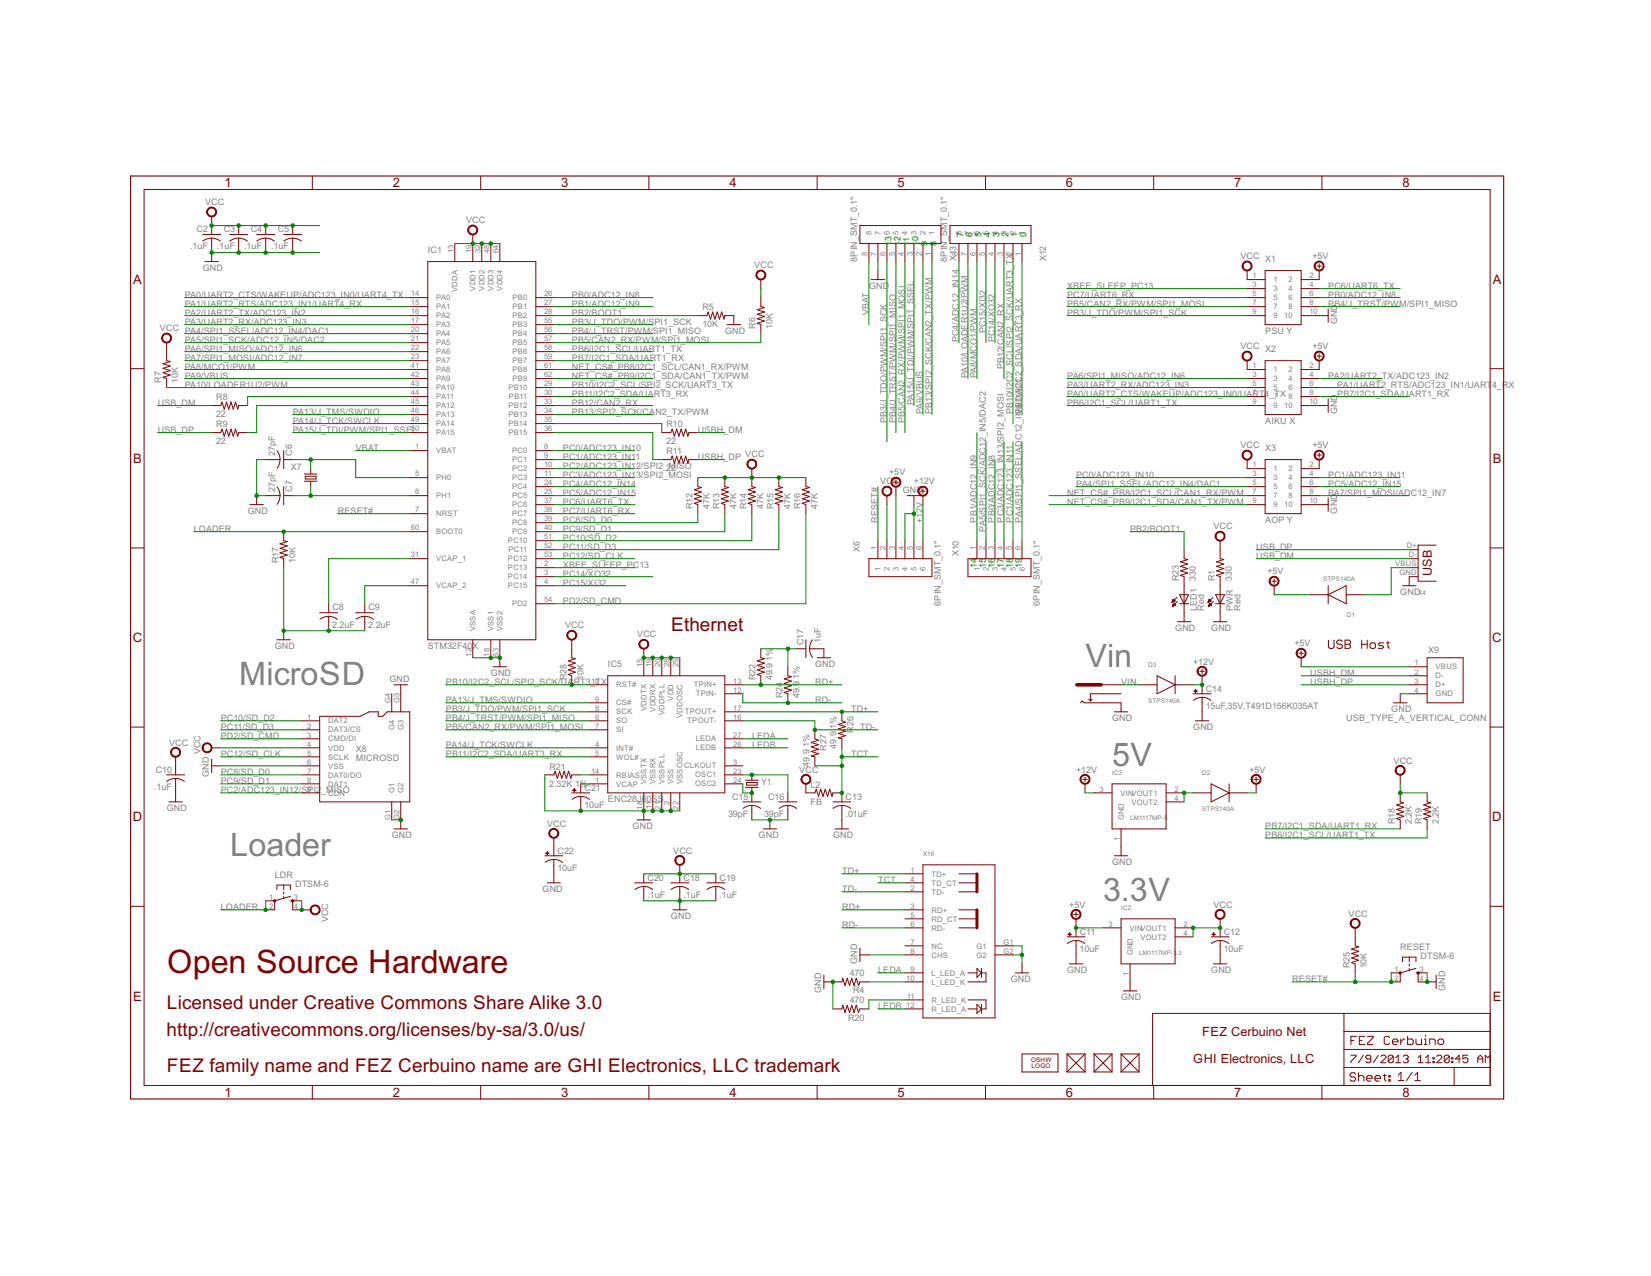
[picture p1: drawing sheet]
<svg xmlns="http://www.w3.org/2000/svg" width="279mm" height="216mm" viewBox="0 0 279 216" stroke-linecap="round" stroke-linejoin="round" font-family="sans-serif">
<defs><g id="words">
<g font-size="6.1" fill="#808080">
<text x="183.7" y="112.8">Vin</text>
<text x="40.5" y="115.9">MicroSD</text>
<text x="188.2" y="129.6">5V</text>
<text x="39" y="144.8">Loader</text>
<text x="186.7" y="152.4">3.3V</text>
</g>
<text font-size="6.1" fill="#800000" x="28.3" y="164.6">Open Source Hardware</text>
<g font-size="3.6" fill="#800000">
<text x="113.6" y="106.7">Ethernet</text>
<text x="28.2" y="170.7">Licensed under Creative Commons Share Alike 3.0</text>
<text x="28.2" y="175.3">http://creativecommons.org/licenses/by-sa/3.0/us/</text>
<text x="28.2" y="181.4">FEZ family name and FEZ Cerbuino name are GHI Electronics, LLC trademark</text>
</g>
<g font-size="2.5" fill="#800000">
<text x="38" y="31.7">1</text>
<text x="66.5" y="31.7">2</text>
<text x="95" y="31.7">3</text>
<text x="123.4" y="31.7">4</text>
<text x="151.9" y="31.7">5</text>
<text x="180.4" y="31.7">6</text>
<text x="208.9" y="31.7">7</text>
<text x="237.3" y="31.7">8</text>
<text x="22.5" y="48">A</text>
<text x="252.6" y="48">A</text>
<text x="22.5" y="78.3">B</text>
<text x="252.6" y="78.3">B</text>
<text x="22.5" y="108.6">C</text>
<text x="252.5" y="108.6">C</text>
<text x="22.5" y="139">D</text>
<text x="252.5" y="139">D</text>
<text x="22.5" y="169.3">E</text>
<text x="252.6" y="169.3">E</text>
<text x="38" y="185.6">1</text>
<text x="66.5" y="185.6">2</text>
<text x="95" y="185.6">3</text>
<text x="123.4" y="185.6">4</text>
<text x="151.9" y="185.6">5</text>
<text x="180.4" y="185.6">6</text>
<text x="208.9" y="185.6">7</text>
<text x="237.3" y="185.6">8</text>
</g>
<g font-size="2.4" fill="#800000">
<text x="242.3" y="97.5" transform="rotate(-90 242.3 97.5)">USB</text>
<text x="201.9" y="179.9">GHI Electronics, LLC</text>
<text x="203.5" y="175.3">FEZ Cerbuino Net</text>
</g>
<g font-size="1.7" fill="#808080">
<text x="34.7" y="34.7">VCC</text>
<text x="33.3" y="39.3">C2</text>
<text x="37.9" y="39.3">C3</text>
<text x="42.4" y="39.3">C4</text>
<text x="47" y="39.3">C5</text>
<text x="78.9" y="37.8">VCC</text>
<text x="32.2" y="42.2">.1uF</text>
<text x="34.3" y="45.8">GND</text>
<text x="36.7" y="42.2">.1uF</text>
<text x="41.3" y="42.2">.1uF</text>
<text x="45.9" y="42.2">.1uF</text>
<text x="72.4" y="42.7">IC1</text>
<text x="127.6" y="45.4">VCC</text>
<text x="145.1" y="44.3" transform="rotate(-90 145.1 44.3)">8PIN_SMT_0.1&quot;</text>
<text x="160.3" y="44.3" transform="rotate(-90 160.3 44.3)">8PIN_SMT_0.1&quot;</text>
<text x="161.8" y="44.2" transform="rotate(-90 161.8 44.2)">X13</text>
<text x="177.1" y="44.2" transform="rotate(-90 177.1 44.2)">X12</text>
<text x="209.9" y="43.9">VCC X1</text>
<text x="222.1" y="43.9">+5V</text>
<text x="31.3" y="53.4">PA2/UART2_TX/ADC123_IN2</text>
<text x="31.3" y="50.3">PA0/UART2_CTS/WAKEUP/ADC123_IN0/UART4_TX</text>
<text x="31.3" y="51.9">PA1/UART2_RTS/ADC123_IN1/UART4_RX</text>
<text x="96.8" y="53.4">PB2/BOOT1</text>
<text x="96.8" y="50.3">PB0/ADC12_IN8</text>
<text x="96.8" y="51.9">PB1/ADC12_IN9</text>
<text x="118.9" y="52.5">R5</text>
<text x="147" y="53.4" transform="rotate(-90 147 53.4)">VBAT</text>
<text x="147.1" y="48.8">GND</text>
<text x="180.6" y="51.9">PB5/CAN2_RX/PWM/SPI1_MOSI</text>
<text x="180.6" y="53.4">PB3/J_TDO/PWM/SPI1_SCK</text>
<text x="180.6" y="48.8">XBEE_SLEEP_PC13</text>
<text x="180.6" y="50.3">PC7/UART6_RX</text>
<text x="224.8" y="50.3">PB0/ADC12_IN8</text>
<text x="224.8" y="48.8">PC6/UART6_TX</text>
<text x="224.8" y="51.9">PB4/J_TRST/PWM/SPI1_MISO</text>
<text x="27.1" y="56.1">VCC PA4/SPI1_SSEL/ADC12_IN4/DAC1</text>
<text x="31.3" y="54.9">PA3/UART2_RX/ADC123_IN3</text>
<text x="31.3" y="59.5">PA6/SPI1_MISO/ADC12_IN6</text>
<text x="31.3" y="58">PA5/SPI1_SCK/ADC12_IN5/DAC2</text>
<text x="96.8" y="58">PB5/CAN2_RX/PWM/SPI1_MOSI</text>
<text x="96.8" y="54.9">PB3/J_TDO/PWM/SPI1_SCK</text>
<text x="96.8" y="56.4">PB4/J_TRST/PWM/SPI1_MISO</text>
<text x="96.8" y="59.5">PB6/I2C1_SCL/UART1_TX</text>
<text x="118.9" y="55.4">10K</text>
<text x="122.7" y="56.4">GND</text>
<text x="127.9" y="55.7" transform="rotate(-90 127.9 55.7)">R6</text>
<text x="130.7" y="55.7" transform="rotate(-90 130.7 55.7)">10K</text>
<text x="162.3" y="57.9" transform="rotate(-90 162.3 57.9)">PC4/ADC12_IN14</text>
<text x="166.9" y="56.4" transform="rotate(-90 166.9 56.4)">PC15/XI32</text>
<text x="168.4" y="57.9" transform="rotate(-90 168.4 57.9)">PC14/XO32</text>
<text x="209.9" y="59.1">VCC X2</text>
<text x="214.1" y="56.4">PSU Y</text>
<text x="222.1" y="59.1">+5V</text>
<text x="226.3" y="54.9" transform="rotate(-90 226.3 54.9)">GND</text>
<text x="27.3" y="64.8" transform="rotate(-90 27.3 64.8)">R7</text>
<text x="30.2" y="64.8" transform="rotate(-90 30.2 64.8)">10K</text>
<text x="31.3" y="65.6">PA10/LOADER1U2/PWM</text>
<text x="31.3" y="64.1">PA9/VBUS</text>
<text x="31.3" y="61">PA7/SPI1_MOSI/ADC12_IN7</text>
<text x="31.3" y="62.5">PA8/MCO1/PWM</text>
<text x="96.8" y="62.5">NET_CS#_PB8/I2C1_SCL/CAN1_RX/PWM</text>
<text x="96.8" y="65.6">PB10/I2C2_SCL/SPI2_SCK/UART3_TX</text>
<text x="96.8" y="61">PB7/I2C1_SDA/UART1_RX</text>
<text x="96.8" y="64.1">NET_CS#_PB9/I2C1_SDA/CAN1_TX/PWM</text>
<text x="163.8" y="64" transform="rotate(-90 163.8 64)">PA10/LOADER1U2/PWM</text>
<text x="165.3" y="64" transform="rotate(-90 165.3 64)">PA8/MCO1/PWM</text>
<text x="169.9" y="62.5" transform="rotate(-90 169.9 62.5)">PB12/CAN2_RX</text>
<text x="180.6" y="65.6">PA3/UART2_RX/ADC123_IN3</text>
<text x="180.6" y="64.1">PA6/SPI1_MISO/ADC12_IN6</text>
<text x="224.8" y="64.1">PA2/UART2_TX/ADC123_IN2</text>
<text x="226.3" y="65.6">PA1/UART2_RTS/ADC123_IN1/UART</text>
<text x="252.5" y="65.6">4_RX</text>
<text x="26.7" y="68.6">USB_DM</text>
<text x="36.6" y="70.6">22</text>
<text x="36.6" y="67.7">R8</text>
<text x="49.6" y="71.7">PA14/J_TCK/SWCLK</text>
<text x="49.6" y="70.2">PA13/J_TMS/SWDIO</text>
<text x="96.8" y="68.6">PB12/CAN2_RX</text>
<text x="96.8" y="70.2">PB13/SPI2_SCK/CAN2_TX/PWM</text>
<text x="96.8" y="67.1">PB11/I2C2_SDA/UART3_RX</text>
<text x="150.1" y="71.7" transform="rotate(-90 150.1 71.7)">PB3/J_TDO/PWM/SPI1_SCK</text>
<text x="151.6" y="71.7" transform="rotate(-90 151.6 71.7)">PB4/J_TRST/PWM/SPI1_MISO</text>
<text x="153.1" y="71.7" transform="rotate(-90 153.1 71.7)">PB5/CAN2_RX/PWM/SPI1_MOSI</text>
<text x="154.7" y="68.6" transform="rotate(-90 154.7 68.6)">PA15/J_TDI/PWM/SPI1_SSEL</text>
<text x="156.2" y="70.1" transform="rotate(-90 156.2 70.1)">PA9/VBUS</text>
<text x="157.7" y="70.1" transform="rotate(-90 157.7 70.1)">PB13/SPI2_SCK/CAN2_TX/PWM</text>
<text x="171.4" y="70.1" transform="rotate(-90 171.4 70.1)">PB10/I2C2_SCL/SPI2_SCK/UART3_TX</text>
<text x="173" y="70.1" transform="rotate(-90 173 70.1)">PB11/I2C2_SDA/UART3_RX</text>
<text x="180.6" y="67.1">PA0/UART2_CTS/WAKEUP/ADC123_IN0/UART4_TX</text>
<text x="180.6" y="68.6">PB6/I2C1_SCL/UART1_TX</text>
<text x="214.1" y="71.7">AIKU X</text>
<text x="226.3" y="70.1" transform="rotate(-90 226.3 70.1)">GND</text>
<text x="226.3" y="67.1">PB7/I2C1_SDA/UART1_RX</text>
<text x="26.7" y="73.2">USB_DP</text>
<text x="36.6" y="75.2">22</text>
<text x="36.6" y="72.3">R9</text>
<text x="46.5" y="77.2" transform="rotate(-90 46.5 77.2)">27pF</text>
<text x="49.4" y="77.1" transform="rotate(-90 49.4 77.1)">C6</text>
<text x="49.6" y="73.2">PA15/J_TDI/PWM/SPI1_SSEL</text>
<text x="60.2" y="76.2">VBAT</text>
<text x="95.3" y="76.2">PC0/ADC123_IN10</text>
<text x="95.3" y="77.8">PC1/ADC123_IN11</text>
<text x="112.8" y="75.2">22</text>
<text x="112.8" y="72.3">R10</text>
<text x="112.8" y="76.9">R11</text>
<text x="118.1" y="73.2">USBH_DM</text>
<text x="118.1" y="77.8">USBH_DP VCC</text>
<text x="209.9" y="75.9">VCC X3</text>
<text x="222.1" y="75.9">+5V</text>
<text x="46.5" y="83.3" transform="rotate(-90 46.5 83.3)">27pF</text>
<text x="49.2" y="79.4">X7</text>
<text x="49.4" y="83.2" transform="rotate(-90 49.4 83.2)">C7</text>
<text x="95.3" y="79.3">PC2/ADC123_IN12/SPI2_MISO</text>
<text x="95.3" y="80.8">PC3/ADC123_IN13/SPI2_MOSI</text>
<text x="95.3" y="82.3">PC4/ADC12_IN14</text>
<text x="95.3" y="83.9">PC5/ADC12_IN15</text>
<text x="112.8" y="79.8">22</text>
<text x="149" y="82">VCC</text>
<text x="150.5" y="80.4">+5V</text>
<text x="152.8" y="83.4">GND</text>
<text x="154.7" y="82">+12V</text>
<text x="180.6" y="83.9">NET_CS#_PB8/I2C1_SCL/CAN1_RX/PWM</text>
<text x="182.1" y="80.8">PC0/ADC123_IN10</text>
<text x="182.1" y="82.3">PA4/SPI1_SSEL/ADC12_IN4/DAC1</text>
<text x="224.8" y="80.8">PC1/ADC123_IN11</text>
<text x="224.8" y="83.9">PA7/SPI1_MOSI/ADC12_IN7</text>
<text x="224.8" y="82.3">PC5/ADC12_IN15</text>
<text x="32.8" y="90">LOADER</text>
<text x="41.9" y="86.9">GND</text>
<text x="57.2" y="86.9">RESET#</text>
<text x="95.3" y="88.4">PC8/SD_D0</text>
<text x="95.3" y="90">PC9/SD_D1</text>
<text x="95.3" y="85.4">PC6/UART6_TX</text>
<text x="95.3" y="86.9">PC7/UART6_RX</text>
<text x="117.2" y="86.1" transform="rotate(-90 117.2 86.1)">R12</text>
<text x="120.1" y="86.2" transform="rotate(-90 120.1 86.2)">47K</text>
<text x="121.8" y="86.1" transform="rotate(-90 121.8 86.1)">R13</text>
<text x="124.6" y="86.2" transform="rotate(-90 124.6 86.2)">47K</text>
<text x="126.3" y="86.1" transform="rotate(-90 126.3 86.1)">R14</text>
<text x="129.2" y="86.2" transform="rotate(-90 129.2 86.2)">47K</text>
<text x="130.9" y="86.1" transform="rotate(-90 130.9 86.1)">R15</text>
<text x="133.8" y="86.2" transform="rotate(-90 133.8 86.2)">47K</text>
<text x="135.5" y="86.1" transform="rotate(-90 135.5 86.1)">R16</text>
<text x="138.4" y="86.2" transform="rotate(-90 138.4 86.2)">47K</text>
<text x="148.6" y="88.4" transform="rotate(-90 148.6 88.4)">RESET#</text>
<text x="156.2" y="88.4" transform="rotate(-90 156.2 88.4)">+12V</text>
<text x="165.3" y="88.4" transform="rotate(-90 165.3 88.4)">PB1/ADC12_IN9</text>
<text x="166.9" y="89.9" transform="rotate(-90 166.9 89.9)">PA5/SPI1_SCK/ADC12_IN5/DAC2</text>
<text x="168.4" y="88.4" transform="rotate(-90 168.4 88.4)">PB0/ADC12_IN8</text>
<text x="169.9" y="88.4" transform="rotate(-90 169.9 88.4)">PC3/ADC123_IN13/SPI2_MOSI</text>
<text x="171.4" y="88.4" transform="rotate(-90 171.4 88.4)">PC1/ADC123_IN11</text>
<text x="173" y="88.4" transform="rotate(-90 173 88.4)">PA4/SPI1_SSEL/ADC12_IN4/DAC1</text>
<text x="180.6" y="85.4">NET_CS#_PB9/I2C1_SDA/CAN1_TX/PWM</text>
<text x="191.3" y="90">PB2/BOOT1</text>
<text x="205.4" y="89.6">VCC</text>
<text x="214.1" y="88.4">AOP Y</text>
<text x="226.3" y="86.9" transform="rotate(-90 226.3 86.9)">GND</text>
<text x="47.1" y="95.3" transform="rotate(-90 47.1 95.3)">R17</text>
<text x="50" y="95.3" transform="rotate(-90 50 95.3)">10K</text>
<text x="95.3" y="91.5">PC10/SD_D2</text>
<text x="95.3" y="93">PC11/SD_D3</text>
<text x="95.3" y="94.5">PC12/SD_CLK</text>
<text x="145.5" y="93.3" transform="rotate(-90 145.5 93.3)">X6</text>
<text x="162.3" y="94.1" transform="rotate(-90 162.3 94.1)">X10</text>
<text x="212.6" y="93">USB_DP</text>
<text x="212.6" y="94.5">USB_DM</text>
<text x="95.3" y="99.1">PC15/XI32</text>
<text x="95.3" y="97.6">PC14/XO32</text>
<text x="95.3" y="96.1">XBEE_SLEEP_PC13</text>
<text x="199.5" y="98.3" transform="rotate(-90 199.5 98.3)">R23</text>
<text x="202.4" y="98.3" transform="rotate(-90 202.4 98.3)">330</text>
<text x="205.6" y="98.3" transform="rotate(-90 205.6 98.3)">R1</text>
<text x="208.5" y="98.3" transform="rotate(-90 208.5 98.3)">330</text>
<text x="214.5" y="97.2">+5V</text>
<text x="237" y="100.6">GND</text>
<text x="56.2" y="106.2">2.2uF</text>
<text x="56.3" y="103.3">C8</text>
<text x="62.3" y="106.2">2.2uF</text>
<text x="62.4" y="103.3">C9</text>
<text x="95.3" y="102.2">PD2/SD_CMD</text>
<text x="95.6" y="106.3">VCC</text>
<text x="107.8" y="107.9">VCC</text>
<text x="159.2" y="102.5" transform="rotate(-90 159.2 102.5)">6PIN_SMT_0.1&quot;</text>
<text x="176" y="102.5" transform="rotate(-90 176 102.5)">6PIN_SMT_0.1&quot;</text>
<text x="198.9" y="106.7">GND</text>
<text x="202.5" y="103.3" transform="rotate(-90 202.5 103.3)">LED1</text>
<text x="203.8" y="103.3" transform="rotate(-90 203.8 103.3)">Red</text>
<text x="205" y="106.7">GND</text>
<text x="208.6" y="103.3" transform="rotate(-90 208.6 103.3)">PWR</text>
<text x="209.9" y="103.3" transform="rotate(-90 209.9 103.3)">Red</text>
<text x="46.5" y="109.8">GND</text>
<text x="72.4" y="109.8">STM32F40X</text>
<text x="102.9" y="112.8">IC5</text>
<text x="130.7" y="111.8" transform="rotate(-90 130.7 111.8)">1%</text>
<text x="136" y="109.1" transform="rotate(-90 136 109.1)">C17</text>
<text x="137.9" y="112.8">GND</text>
<text x="138.9" y="109.2" transform="rotate(-90 138.9 109.2)">.1uF</text>
<text x="201.9" y="112.4">+12V</text>
<text x="219" y="109.4">+5V</text>
<text x="241.7" y="110.5">X9</text>
<text x="65.9" y="115.4">GND</text>
<text x="75.5" y="118.9">PA13/J_TMS/SWDIO</text>
<text x="75.5" y="115.9">PB10/I2C2_SCL/SPI2_SCK/UART3_TX</text>
<text x="83.1" y="114.3">GND</text>
<text x="95.9" y="115.1" transform="rotate(-90 95.9 115.1)">R28</text>
<text x="98.7" y="115.1" transform="rotate(-90 98.7 115.1)">10K</text>
<text x="127.9" y="115.1" transform="rotate(-90 127.9 115.1)">R22</text>
<text x="130.7" y="115.1" transform="rotate(-90 130.7 115.1)">49.9</text>
<text x="132.4" y="118.1" transform="rotate(-90 132.4 118.1)">R24</text>
<text x="135.3" y="118.1" transform="rotate(-90 135.3 118.1)">49.9</text>
<text x="135.3" y="114.8" transform="rotate(-90 135.3 114.8)">1%</text>
<text x="137.9" y="115.9">RD+</text>
<text x="137.9" y="118.9">RD-</text>
<text x="189.7" y="115.9">VIN</text>
<text x="204" y="119.9">15uF,35V,T491D156K035AT</text>
<text x="204.1" y="117">C14</text>
<text x="221.7" y="114.3">USBH_DM</text>
<text x="221.7" y="115.9">USBH_DP</text>
<text x="37.4" y="122">PC10/SD_D2</text>
<text x="37.4" y="123.5">PC11/SD_D3</text>
<text x="37.4" y="125">PD2/SD_CMD</text>
<text x="75.5" y="123.5">PB5/CAN2_RX/PWM/SPI1_MOSI</text>
<text x="75.5" y="120.4">PB3/J_TDO/PWM/SPI1_SCK</text>
<text x="75.5" y="122">PB4/J_TRST/PWM/SPI1_MISO</text>
<text x="127.3" y="125">LEDA</text>
<text x="141.6" y="123.4" transform="rotate(-90 141.6 123.4)">1%</text>
<text x="144" y="120.4">TD+</text>
<text x="144.4" y="123.9" transform="rotate(-90 144.4 123.9)">R26</text>
<text x="145.6" y="123.5">TD-</text>
<text x="188.2" y="122">GND</text>
<text x="201.9" y="123.5">GND</text>
<text x="227.8" y="122">USB_TYPE_A_VERTICAL_CONN</text>
<text x="235.5" y="120.4">GND</text>
<text x="26.4" y="130.7">C10</text>
<text x="28.6" y="126.1">VCC</text>
<text x="33.9" y="127.6" transform="rotate(-90 33.9 127.6)">VCC</text>
<text x="35.3" y="131.5" transform="rotate(-90 35.3 131.5)">GND</text>
<text x="37.4" y="131.1">PC8/SD_D0</text>
<text x="37.4" y="128.1">PC12/SD_CLK</text>
<text x="60.2" y="128.8">MICROSD</text>
<text x="60.2" y="127.3">X8</text>
<text x="75.5" y="126.5">PA14/J_TCK/SWCLK</text>
<text x="75.5" y="128.1">PB11/I2C2_SDA/UART3_RX</text>
<text x="93" y="130.2">R21</text>
<text x="127.3" y="126.5">LEDB</text>
<text x="135.3" y="130.7">VCC</text>
<text x="137" y="129.7" transform="rotate(-90 137 129.7)">49.9</text>
<text x="137" y="126.4" transform="rotate(-90 137 126.4)">1%</text>
<text x="139.9" y="127" transform="rotate(-90 139.9 127)">R27</text>
<text x="141.6" y="126.7" transform="rotate(-90 141.6 126.7)">49.9</text>
<text x="144" y="128.1">TCT</text>
<text x="182.1" y="130.7">+12V</text>
<text x="211.4" y="130.7">+5V</text>
<text x="235.8" y="129.2">VCC</text>
<text x="26.1" y="133.6">.1uF</text>
<text x="28.2" y="137.2">GND</text>
<text x="37.4" y="132.6">PC9/SD_D1</text>
<text x="37.4" y="134.1">PC2/ADC123_IN12/SPI2</text>
<text x="54.4" y="134.1">_MISO</text>
<text x="93" y="133.1">2.32K 1%</text>
<text x="98.9" y="136.7">10uF</text>
<text x="98.9" y="133.8">C21</text>
<text x="102.9" y="135.7">ENC28J6</text>
<text x="109.4" y="135.7">0SS</text>
<text x="123.9" y="135.3">C15</text>
<text x="128.8" y="132.8">Y1</text>
<text x="130" y="135.3">C16</text>
<text x="137.2" y="136.1">FB</text>
<text x="137.2" y="133.2">L2</text>
<text x="143.1" y="135.3">C13</text>
<text x="66.3" y="141.8">GND</text>
<text x="92.6" y="139.9">VCC</text>
<text x="107.1" y="140.2">GND</text>
<text x="123.2" y="138.2">39pF</text>
<text x="128.4" y="141.8">GND</text>
<text x="129.3" y="138.2">39pF</text>
<text x="141" y="141.8">GND</text>
<text x="143.1" y="138.2">.01uF</text>
<text x="214.1" y="141.8">PB6/I2C1_SCL/UART1_TX</text>
<text x="214.1" y="140.2">PB7/I2C1_SDA/UART1_RX</text>
<text x="236.1" y="139.5" transform="rotate(-90 236.1 139.5)">R18</text>
<text x="238.9" y="139.5" transform="rotate(-90 238.9 139.5)">2.2K</text>
<text x="240.6" y="139.5" transform="rotate(-90 240.6 139.5)">R19</text>
<text x="243.5" y="139.5" transform="rotate(-90 243.5 139.5)">2.2K</text>
<text x="46.5" y="148.6">LDR</text>
<text x="94.3" y="147.3">10uF</text>
<text x="94.4" y="144.4">C22</text>
<text x="109.6" y="149">C20</text>
<text x="113.9" y="144.4">VCC</text>
<text x="115.7" y="149">C18</text>
<text x="121.8" y="149">C19</text>
<text x="142.5" y="147.9">TD+</text>
<text x="148.6" y="149.4">TCT</text>
<text x="188.2" y="146.3">GND</text>
<text x="37.4" y="154">LOADER</text>
<text x="49.9" y="150.1">DTSM-6</text>
<text x="91.8" y="150.9">GND</text>
<text x="109.6" y="151.9">.1uF</text>
<text x="113.6" y="155.5">GND</text>
<text x="115.7" y="151.9">.1uF</text>
<text x="121.8" y="151.9">.1uF</text>
<text x="142.5" y="150.9">TD-</text>
<text x="142.5" y="154">RD+</text>
<text x="181" y="153.6">+5V</text>
<text x="205.4" y="153.6">VCC</text>
<text x="228.2" y="155.1">VCC</text>
<text x="55.5" y="156.1" transform="rotate(-90 55.5 156.1)">VCC</text>
<text x="142.5" y="157">RD-</text>
<text x="182.7" y="161">10uF</text>
<text x="182.7" y="158.1">C11</text>
<text x="207.1" y="161">10uF</text>
<text x="207.1" y="158.1">C12</text>
<text x="237" y="160.8">RESET</text>
<text x="143.8" y="165.2">470</text>
<text x="145.1" y="163.1" transform="rotate(-90 145.1 163.1)">GND</text>
<text x="148.6" y="164.6">LEDA</text>
<text x="171.1" y="166.1">GND</text>
<text x="180.6" y="164.6">GND</text>
<text x="205" y="164.6">GND</text>
<text x="218.7" y="166.1">RESET#</text>
<text x="228.4" y="163.8" transform="rotate(-90 228.4 163.8)">R25</text>
<text x="231.3" y="163.9" transform="rotate(-90 231.3 163.9)">10K</text>
<text x="240.4" y="162.3">DTSM-6</text>
<text x="244.6" y="167.6" transform="rotate(-90 244.6 167.6)">GND</text>
<text x="139" y="168" transform="rotate(-90 139 168)">GND</text>
<text x="143.5" y="172.7">R20</text>
<text x="143.8" y="169.8">470</text>
<text x="144.4" y="168.1">R4</text>
<text x="148.6" y="170.7">LEDB</text>
<text x="189.7" y="169.2">GND</text>
</g>
<g font-size="1.7" fill="#008000">
<text x="150.9" y="41.6" transform="rotate(-90 150.9 41.6)">1</text>
<text x="150.9" y="40.8" transform="rotate(-90 150.9 40.8)">3</text>
<text x="152.4" y="41.6" transform="rotate(-90 152.4 41.6)">1</text>
<text x="152.4" y="40.8" transform="rotate(-90 152.4 40.8)">2</text>
<text x="153.9" y="41.6" transform="rotate(-90 153.9 41.6)">1</text>
<text x="153.9" y="40.9" transform="rotate(-90 153.9 40.9)">1</text>
<text x="155.4" y="41.6" transform="rotate(-90 155.4 41.6)">1</text>
<text x="155.4" y="40.8" transform="rotate(-90 155.4 40.8)">0</text>
<text x="157" y="41.6" transform="rotate(-90 157 41.6)">9</text>
<text x="158.5" y="41.6" transform="rotate(-90 158.5 41.6)">8</text>
<text x="163" y="40.1" transform="rotate(-90 163 40.1)">7</text>
<text x="164.6" y="40.1" transform="rotate(-90 164.6 40.1)">6</text>
<text x="166.1" y="40.1" transform="rotate(-90 166.1 40.1)">5</text>
<text x="167.6" y="40.1" transform="rotate(-90 167.6 40.1)">4</text>
<text x="169.1" y="40.1" transform="rotate(-90 169.1 40.1)">3</text>
<text x="170.7" y="40.1" transform="rotate(-90 170.7 40.1)">2</text>
<text x="172.2" y="40.1" transform="rotate(-90 172.2 40.1)">1</text>
<text x="173.7" y="40.1" transform="rotate(-90 173.7 40.1)">0</text>
<text x="165.3" y="96.1" transform="rotate(-90 165.3 96.1)">14</text>
<text x="166.9" y="96.1" transform="rotate(-90 166.9 96.1)">15</text>
<text x="168.4" y="96.1" transform="rotate(-90 168.4 96.1)">16</text>
<text x="169.9" y="96.1" transform="rotate(-90 169.9 96.1)">17</text>
<text x="171.4" y="96.1" transform="rotate(-90 171.4 96.1)">18</text>
<text x="173" y="96.1" transform="rotate(-90 173 96.1)">19</text>
</g>
<g font-size="1.4" fill="#808080">
<text x="147.5" y="39.8" transform="rotate(-90 147.5 39.8)">8</text>
<text x="149" y="39.8" transform="rotate(-90 149 39.8)">7</text>
<text x="150.5" y="39.8" transform="rotate(-90 150.5 39.8)">6</text>
<text x="152.1" y="39.8" transform="rotate(-90 152.1 39.8)">5</text>
<text x="153.6" y="39.8" transform="rotate(-90 153.6 39.8)">4</text>
<text x="155.1" y="39.8" transform="rotate(-90 155.1 39.8)">3</text>
<text x="156.6" y="39.8" transform="rotate(-90 156.6 39.8)">2</text>
<text x="158.2" y="39.8" transform="rotate(-90 158.2 39.8)">1</text>
<text x="162.7" y="39.8" transform="rotate(-90 162.7 39.8)">8</text>
<text x="164.3" y="39.8" transform="rotate(-90 164.3 39.8)">7</text>
<text x="165.8" y="39.8" transform="rotate(-90 165.8 39.8)">6</text>
<text x="167.3" y="39.8" transform="rotate(-90 167.3 39.8)">5</text>
<text x="168.8" y="39.8" transform="rotate(-90 168.8 39.8)">4</text>
<text x="170.4" y="39.8" transform="rotate(-90 170.4 39.8)">3</text>
<text x="171.9" y="39.8" transform="rotate(-90 171.9 39.8)">2</text>
<text x="173.4" y="39.8" transform="rotate(-90 173.4 39.8)">1</text>
<text x="76.7" y="42.9" transform="rotate(-90 76.7 42.9)">13</text>
<text x="79.8" y="42.9" transform="rotate(-90 79.8 42.9)">19</text>
<text x="81.3" y="42.9" transform="rotate(-90 81.3 42.9)">32</text>
<text x="82.8" y="42.9" transform="rotate(-90 82.8 42.9)">48</text>
<text x="84.4" y="42.9" transform="rotate(-90 84.4 42.9)">64</text>
<text x="146.8" y="43.3" transform="rotate(-90 146.8 43.3)">8</text>
<text x="148.4" y="43.3" transform="rotate(-90 148.4 43.3)">7</text>
<text x="149.9" y="43.3" transform="rotate(-90 149.9 43.3)">6</text>
<text x="151.4" y="43.3" transform="rotate(-90 151.4 43.3)">5</text>
<text x="152.9" y="43.3" transform="rotate(-90 152.9 43.3)">4</text>
<text x="154.5" y="43.3" transform="rotate(-90 154.5 43.3)">3</text>
<text x="156" y="43.3" transform="rotate(-90 156 43.3)">2</text>
<text x="157.5" y="43.3" transform="rotate(-90 157.5 43.3)">1</text>
<text x="162.1" y="43.3" transform="rotate(-90 162.1 43.3)">8</text>
<text x="163.6" y="43.3" transform="rotate(-90 163.6 43.3)">7</text>
<text x="165.1" y="43.3" transform="rotate(-90 165.1 43.3)">6</text>
<text x="166.6" y="43.3" transform="rotate(-90 166.6 43.3)">5</text>
<text x="168.2" y="43.3" transform="rotate(-90 168.2 43.3)">4</text>
<text x="169.7" y="43.3" transform="rotate(-90 169.7 43.3)">3</text>
<text x="171.2" y="43.3" transform="rotate(-90 171.2 43.3)">2</text>
<text x="172.7" y="43.3" transform="rotate(-90 172.7 43.3)">1</text>
<text x="212" y="47.1">1</text>
<text x="215.5" y="47.8">1</text>
<text x="218.1" y="47.8">2</text>
<text x="221.6" y="47.1">2</text>
<text x="69.5" y="50.1">14</text>
<text x="69.5" y="51.7">15</text>
<text x="69.5" y="53.2">16</text>
<text x="73.8" y="50.8">PA0</text>
<text x="73.8" y="52.3">PA1</text>
<text x="73.8" y="53.9">PA2</text>
<text x="77.4" y="49.4" transform="rotate(-90 77.4 49.4)">VDDA</text>
<text x="80.5" y="49.2" transform="rotate(-90 80.5 49.2)">VDD1</text>
<text x="82" y="49.2" transform="rotate(-90 82 49.2)">VDD2</text>
<text x="83.5" y="49.2" transform="rotate(-90 83.5 49.2)">VDD3</text>
<text x="85" y="49.2" transform="rotate(-90 85 49.2)">VDD4</text>
<text x="86.7" y="50.8">PB0</text>
<text x="86.7" y="52.3">PB1</text>
<text x="86.7" y="53.8">PB2</text>
<text x="92.1" y="50.1">26</text>
<text x="92.1" y="51.7">27</text>
<text x="92.1" y="53.2">28</text>
<text x="212" y="48.6">3</text>
<text x="212" y="50.1">5</text>
<text x="212" y="51.7">7</text>
<text x="212" y="53.2">9</text>
<text x="215.5" y="49.3">3</text>
<text x="215.5" y="50.8">5</text>
<text x="215.5" y="52.3">7</text>
<text x="215.5" y="53.9">9</text>
<text x="217.3" y="53.8">10</text>
<text x="218.1" y="49.3">4</text>
<text x="218.1" y="50.8">6</text>
<text x="218.1" y="52.3">8</text>
<text x="221.6" y="48.6">4</text>
<text x="221.6" y="50.1">6</text>
<text x="221.6" y="51.7">8</text>
<text x="221.6" y="53.2">10</text>
<text x="69.5" y="54.7">17</text>
<text x="69.5" y="56.2">20</text>
<text x="69.5" y="57.8">21</text>
<text x="69.5" y="59.3">22</text>
<text x="73.8" y="55.4">PA3</text>
<text x="73.8" y="56.9">PA4</text>
<text x="73.8" y="58.4">PA5</text>
<text x="73.8" y="59.9">PA6</text>
<text x="86.7" y="55.4">PB3</text>
<text x="86.7" y="56.9">PB4</text>
<text x="86.7" y="58.4">PB5</text>
<text x="86.7" y="59.9">PB6</text>
<text x="92.1" y="54.7">55</text>
<text x="92.1" y="56.2">56</text>
<text x="92.1" y="57.8">57</text>
<text x="92.1" y="59.3">58</text>
<text x="69.5" y="60.8">23</text>
<text x="69.5" y="62.3">41</text>
<text x="69.5" y="63.8">42</text>
<text x="69.5" y="65.4">43</text>
<text x="73.8" y="61.5">PA7</text>
<text x="73.8" y="63">PA8</text>
<text x="73.8" y="64.5">PA9</text>
<text x="86.7" y="61.5">PB7</text>
<text x="86.7" y="63">PB8</text>
<text x="86.7" y="64.5">PB9</text>
<text x="92.1" y="65.4">29</text>
<text x="92.1" y="60.8">59</text>
<text x="92.1" y="62.3">61</text>
<text x="92.1" y="63.8">62</text>
<text x="212" y="62.3">1</text>
<text x="212" y="63.8">3</text>
<text x="212" y="65.4">5</text>
<text x="215.5" y="63">1</text>
<text x="215.5" y="64.5">3</text>
<text x="218.1" y="63">2</text>
<text x="218.1" y="64.5">4</text>
<text x="221.6" y="62.3">2</text>
<text x="221.6" y="63.8">4</text>
<text x="221.6" y="65.4">6</text>
<text x="69.5" y="66.9">44</text>
<text x="69.5" y="68.4">45</text>
<text x="69.5" y="69.9">46</text>
<text x="69.5" y="71.5">49</text>
<text x="73.8" y="66">PA10</text>
<text x="73.8" y="67.6">PA11</text>
<text x="73.8" y="69.1">PA12</text>
<text x="73.8" y="70.6">PA13</text>
<text x="86" y="66">PB10</text>
<text x="86" y="69.1">PB12</text>
<text x="86" y="70.6">PB13</text>
<text x="86.1" y="67.6">PB11</text>
<text x="92.1" y="66.9">30</text>
<text x="92.1" y="68.4">33</text>
<text x="92.1" y="69.9">34</text>
<text x="92.1" y="71.5">35</text>
<text x="212" y="66.9">7</text>
<text x="212" y="68.4">9</text>
<text x="215.5" y="66">5</text>
<text x="215.5" y="67.6">7</text>
<text x="215.5" y="69.1">9</text>
<text x="217.3" y="69.1">10</text>
<text x="218.1" y="66">6</text>
<text x="218.1" y="67.6">8</text>
<text x="221.6" y="66.9">8</text>
<text x="221.6" y="68.4">10</text>
<text x="69.5" y="73">50</text>
<text x="70.3" y="76">1</text>
<text x="73.8" y="76.7">VBAT</text>
<text x="73.8" y="72.1">PA14</text>
<text x="73.8" y="73.7">PA15</text>
<text x="86" y="72.1">PB14</text>
<text x="86" y="73.7">PB15</text>
<text x="86.7" y="76.7">PC0</text>
<text x="92.1" y="76">8</text>
<text x="92.1" y="77.6">9</text>
<text x="92.1" y="73">36</text>
<text x="70.3" y="80.6">5</text>
<text x="70.3" y="83.7">6</text>
<text x="73.8" y="81.3">PH0</text>
<text x="86.7" y="78.2">PC1</text>
<text x="86.7" y="79.7">PC2</text>
<text x="86.7" y="81.3">PC3</text>
<text x="86.7" y="82.8">PC4</text>
<text x="92.1" y="79.1">10</text>
<text x="92.1" y="80.6">11</text>
<text x="92.1" y="82.1">24</text>
<text x="92.1" y="83.7">25</text>
<text x="212" y="79.1">1</text>
<text x="212" y="80.6">3</text>
<text x="212" y="82.1">5</text>
<text x="212" y="83.7">7</text>
<text x="215.5" y="79.8">1</text>
<text x="215.5" y="81.3">3</text>
<text x="215.5" y="82.8">5</text>
<text x="218.1" y="79.7">2</text>
<text x="218.1" y="81.3">4</text>
<text x="218.1" y="82.8">6</text>
<text x="221.6" y="79.1">2</text>
<text x="221.6" y="80.6">4</text>
<text x="221.6" y="82.1">6</text>
<text x="221.6" y="83.7">8</text>
<text x="69.5" y="89.7">60</text>
<text x="70.3" y="86.7">7</text>
<text x="73.8" y="84.3">PH1</text>
<text x="73.8" y="87.4">NRST</text>
<text x="86.7" y="84.3">PC5</text>
<text x="86.7" y="85.8">PC6</text>
<text x="86.7" y="87.4">PC7</text>
<text x="86.7" y="88.9">PC8</text>
<text x="92.1" y="85.2">37</text>
<text x="92.1" y="86.7">38</text>
<text x="92.1" y="88.2">39</text>
<text x="92.1" y="89.7">40</text>
<text x="212" y="85.2">9</text>
<text x="215.5" y="84.3">7</text>
<text x="215.5" y="85.8">9</text>
<text x="217.3" y="85.8">10</text>
<text x="218.1" y="84.3">8</text>
<text x="221.6" y="85.2">10</text>
<text x="69.5" y="94.3">31</text>
<text x="73.8" y="95">VCAP_1</text>
<text x="73.8" y="90.4">BOOT0</text>
<text x="86" y="91.9">PC10</text>
<text x="86" y="95">PC12</text>
<text x="86.1" y="93.5">PC11</text>
<text x="86.7" y="90.4">PC9</text>
<text x="92.1" y="95.8">2</text>
<text x="92.1" y="91.3">51</text>
<text x="92.1" y="92.8">52</text>
<text x="92.1" y="94.3">53</text>
<text x="148.4" y="93.1" transform="rotate(-90 148.4 93.1)">1</text>
<text x="149.9" y="93.1" transform="rotate(-90 149.9 93.1)">2</text>
<text x="151.4" y="93.1" transform="rotate(-90 151.4 93.1)">3</text>
<text x="152.9" y="93.1" transform="rotate(-90 152.9 93.1)">4</text>
<text x="154.5" y="93.1" transform="rotate(-90 154.5 93.1)">5</text>
<text x="156" y="93.1" transform="rotate(-90 156 93.1)">6</text>
<text x="165.1" y="93.1" transform="rotate(-90 165.1 93.1)">1</text>
<text x="166.6" y="93.1" transform="rotate(-90 166.6 93.1)">2</text>
<text x="168.2" y="93.1" transform="rotate(-90 168.2 93.1)">3</text>
<text x="169.7" y="93.1" transform="rotate(-90 169.7 93.1)">4</text>
<text x="171.2" y="93.1" transform="rotate(-90 171.2 93.1)">5</text>
<text x="172.7" y="93.1" transform="rotate(-90 172.7 93.1)">6</text>
<text x="236.1" y="95.8">VBUS</text>
<text x="238.1" y="92.8">D+</text>
<text x="238.4" y="94.3">D-</text>
<text x="69.5" y="98.9">47</text>
<text x="73.8" y="99.6">VCAP_2</text>
<text x="86" y="96.5">PC13</text>
<text x="86" y="98">PC14</text>
<text x="86" y="99.6">PC15</text>
<text x="92.1" y="97.4">3</text>
<text x="92.1" y="98.9">4</text>
<text x="92.1" y="101.9">54</text>
<text x="149" y="96.7" transform="rotate(-90 149 96.7)">1</text>
<text x="150.6" y="96.7" transform="rotate(-90 150.6 96.7)">2</text>
<text x="152.1" y="96.7" transform="rotate(-90 152.1 96.7)">3</text>
<text x="153.6" y="96.7" transform="rotate(-90 153.6 96.7)">4</text>
<text x="155.1" y="96.7" transform="rotate(-90 155.1 96.7)">5</text>
<text x="156.6" y="96.7" transform="rotate(-90 156.6 96.7)">6</text>
<text x="165.8" y="96.7" transform="rotate(-90 165.8 96.7)">1</text>
<text x="167.3" y="96.7" transform="rotate(-90 167.3 96.7)">2</text>
<text x="168.8" y="96.7" transform="rotate(-90 168.8 96.7)">3</text>
<text x="170.4" y="96.7" transform="rotate(-90 170.4 96.7)">4</text>
<text x="171.9" y="96.7" transform="rotate(-90 171.9 96.7)">5</text>
<text x="173.4" y="96.7" transform="rotate(-90 173.4 96.7)">6</text>
<text x="236.8" y="97.4">GND</text>
<text x="80.5" y="106.8" transform="rotate(-90 80.5 106.8)">VSSA</text>
<text x="83.5" y="106.8" transform="rotate(-90 83.5 106.8)">VSS1</text>
<text x="85" y="106.8" transform="rotate(-90 85 106.8)">VSS2</text>
<text x="86.7" y="102.6">PD2</text>
<text x="79.8" y="111.1" transform="rotate(-90 79.8 111.1)">12</text>
<text x="82.8" y="111.1" transform="rotate(-90 82.8 111.1)">18</text>
<text x="84.4" y="111.1" transform="rotate(-90 84.4 111.1)">63</text>
<text x="108.7" y="112.9" transform="rotate(-90 108.7 112.9)">15</text>
<text x="110.3" y="112.9" transform="rotate(-90 110.3 112.9)">19</text>
<text x="111.8" y="112.9" transform="rotate(-90 111.8 112.9)">20</text>
<text x="113.3" y="112.9" transform="rotate(-90 113.3 112.9)">28</text>
<text x="114.8" y="112.9" transform="rotate(-90 114.8 112.9)">25</text>
<text x="239.4" y="112.6">1</text>
<text x="242.9" y="113.3">VBUS</text>
<text x="66.1" y="119" transform="rotate(-90 66.1 119)">G4</text>
<text x="67.6" y="119" transform="rotate(-90 67.6 119)">G3</text>
<text x="100" y="115.6">10</text>
<text x="100.7" y="118.7">9</text>
<text x="104.3" y="119.4">CS#</text>
<text x="104.3" y="116.3">RST#</text>
<text x="114" y="118.6" transform="rotate(-90 114 118.6)">VDD</text>
<text x="117.4" y="116.3">TPIN+</text>
<text x="117.8" y="117.8">TPIN-</text>
<text x="124.1" y="117.2">12</text>
<text x="124.1" y="115.6">13</text>
<text x="239.4" y="114.1">2</text>
<text x="239.4" y="115.6">3</text>
<text x="239.4" y="117.2">4</text>
<text x="242.9" y="114.8">D-</text>
<text x="242.9" y="116.3">D+</text>
<text x="242.9" y="117.8">GND</text>
<text x="52" y="121.7">1</text>
<text x="52" y="123.3">2</text>
<text x="52" y="124.8">3</text>
<text x="55.5" y="122.4">DAT2</text>
<text x="55.5" y="123.9">DAT3/CS</text>
<text x="55.5" y="125.5">CMD/DI</text>
<text x="66.7" y="123.6" transform="rotate(-90 66.7 123.6)">G4</text>
<text x="68.3" y="123.6" transform="rotate(-90 68.3 123.6)">G3</text>
<text x="100.7" y="121.7">6</text>
<text x="100.7" y="123.3">7</text>
<text x="100.7" y="120.2">8</text>
<text x="104.3" y="122.4">SO</text>
<text x="104.3" y="123.9">SI</text>
<text x="104.3" y="120.9">SCK</text>
<text x="109.4" y="120.3" transform="rotate(-90 109.4 120.3)">VDDTX</text>
<text x="110.9" y="120.4" transform="rotate(-90 110.9 120.4)">VDDRX</text>
<text x="112.5" y="121" transform="rotate(-90 112.5 121)">VDDPLL</text>
<text x="115.5" y="121.5" transform="rotate(-90 115.5 121.5)">VDDOSC</text>
<text x="115.9" y="120.9">TPOUT+</text>
<text x="116.3" y="122.4">TPOUT-</text>
<text x="117.7" y="125.5">LEDA</text>
<text x="124.1" y="124.8">27</text>
<text x="124.1" y="120.2">17</text>
<text x="124.1" y="121.7">16</text>
<text x="52" y="126.3">4</text>
<text x="52" y="127.8">5</text>
<text x="52" y="129.4">6</text>
<text x="52" y="130.9">7</text>
<text x="55.5" y="127">VDD</text>
<text x="55.5" y="128.5">SCLK</text>
<text x="55.5" y="130">VSS</text>
<text x="55.5" y="131.6">DAT0/DO</text>
<text x="100" y="130.9">14</text>
<text x="100.7" y="126.3">4</text>
<text x="100.7" y="127.8">5</text>
<text x="104.3" y="131.6">RBIAS</text>
<text x="104.3" y="127">INT#</text>
<text x="104.3" y="128.5">WOL#</text>
<text x="115.8" y="130">CLKOUT</text>
<text x="117.6" y="131.6">OSC1</text>
<text x="117.7" y="127">LEDB</text>
<text x="124.1" y="129.4">3</text>
<text x="124.1" y="126.3">26</text>
<text x="124.1" y="130.9">23</text>
<text x="52" y="132.4">8</text>
<text x="52" y="133.9">9</text>
<text x="55.5" y="133.1">DAT1</text>
<text x="55.5" y="134.6">CDN</text>
<text x="66.7" y="134.2" transform="rotate(-90 66.7 134.2)">G1</text>
<text x="68.3" y="134.2" transform="rotate(-90 68.3 134.2)">G2</text>
<text x="100.7" y="132.4">1</text>
<text x="104.3" y="133.1">VCAP</text>
<text x="108.7" y="137" transform="rotate(-90 108.7 137)">18</text>
<text x="109.4" y="132.7" transform="rotate(-90 109.4 132.7)">VSSTX</text>
<text x="110.3" y="136.9" transform="rotate(-90 110.3 136.9)">11</text>
<text x="110.9" y="132.7" transform="rotate(-90 110.9 132.7)">VSSRX</text>
<text x="111.8" y="137" transform="rotate(-90 111.8 137)">21</text>
<text x="112.5" y="132.7" transform="rotate(-90 112.5 132.7)">VSSPLL</text>
<text x="113.3" y="136.3" transform="rotate(-90 113.3 136.3)">2</text>
<text x="114" y="132.7" transform="rotate(-90 114 132.7)">VSS</text>
<text x="114.8" y="137" transform="rotate(-90 114.8 137)">22</text>
<text x="115.5" y="132.7" transform="rotate(-90 115.5 132.7)">VSSOSC</text>
<text x="117.6" y="133.1">OSC2</text>
<text x="124.1" y="132.4">24</text>
<text x="186.1" y="133.9">3</text>
<text x="189.6" y="134.6">VINVOUT1</text>
<text x="191.5" y="136.1">VOUT2</text>
<text x="198.7" y="133.9">2</text>
<text x="198.7" y="135.5">4</text>
<text x="66.1" y="138.8" transform="rotate(-90 66.1 138.8)">G1</text>
<text x="67.6" y="138.8" transform="rotate(-90 67.6 138.8)">G2</text>
<text x="189.5" y="142.4" transform="rotate(-90 189.5 142.4)">1</text>
<text x="190.2" y="138.8" transform="rotate(-90 190.2 138.8)">GND</text>
<text x="154.1" y="147.6">1</text>
<text x="154.1" y="149.2">4</text>
<text x="157.6" y="148.3">TD+</text>
<text x="157.6" y="149.8">TD_CT</text>
<text x="45.5" y="152.2">1</text>
<text x="45.5" y="153.7">2</text>
<text x="49.7" y="152.2">3</text>
<text x="49.7" y="153.7">4</text>
<text x="154.1" y="150.7">2</text>
<text x="154.1" y="153.7">3</text>
<text x="154.1" y="155.3">5</text>
<text x="157.6" y="151.4">TD-</text>
<text x="157.6" y="154.4">RD+</text>
<text x="157.6" y="155.9">RD_CT</text>
<text x="154.1" y="156.8">6</text>
<text x="154.1" y="159.8">7</text>
<text x="154.1" y="161.4">8</text>
<text x="157.6" y="157.5">RD-</text>
<text x="157.6" y="160.5">NC</text>
<text x="165.2" y="160.5">G1</text>
<text x="169.8" y="159.8">G1</text>
<text x="169.8" y="161.4">G2</text>
<text x="187.6" y="156.8">3</text>
<text x="191.1" y="157.5">VINVOUT1</text>
<text x="191.7" y="161.7" transform="rotate(-90 191.7 161.7)">GND</text>
<text x="193" y="159">VOUT2</text>
<text x="200.3" y="156.8">2</text>
<text x="200.3" y="158.3">4</text>
<text x="153.3" y="165.9">10</text>
<text x="154.1" y="164.4">9</text>
<text x="157.6" y="162">CHS</text>
<text x="157.6" y="165.1">L_LED_A</text>
<text x="157.6" y="166.6">L_LED_K</text>
<text x="165.2" y="162">G2</text>
<text x="191" y="165.2" transform="rotate(-90 191 165.2)">1</text>
<text x="236" y="164.4">1</text>
<text x="236" y="165.9">2</text>
<text x="240.2" y="164.4">3</text>
<text x="240.2" y="165.9">4</text>
<text x="153.3" y="170.5">12</text>
<text x="153.5" y="169">11</text>
<text x="157.6" y="169.6">R_LED_K</text>
<text x="157.6" y="171.2">R_LED_A</text>
</g>
<g font-size="1.2" fill="#808080">
<text x="223.9" y="98.3">STPS140A</text>
<text x="240" y="100.6">X4</text>
<text x="228" y="104.4">D1</text>
<text x="194.3" y="112.8">D3</text>
<text x="194.3" y="118.9">STPS140A</text>
<text x="188.2" y="131.1">IC3</text>
<text x="203.4" y="131.1">D2</text>
<text x="203.4" y="137.2">STPS140A</text>
<text x="191.3" y="138.7">LM1117MP-5</text>
<text x="156.2" y="144.8">X16</text>
<text x="189.7" y="154">IC2</text>
<text x="192.8" y="161.6">LM1117MP-3</text>
<text x="199.1" y="161.6">.3</text>
</g>
<g font-size="1.2" fill="#800000">
<text x="174.5" y="179.7">OSHW</text>
<text x="174.6" y="180.8">LOGO</text>
</g>
</g></defs>
<g fill="none" stroke="#800000" stroke-width=".17">
<path d="M24.4 32.1h227.8v151.6h-227.8zM34.3 39.7h3M35.8 36.6v3.1M38.9 39.7h3M40.4 38.2v1.5M43.4 39.7h3.1M45 38.2v1.5M48 39.7h3.1M49.5 38.2v1.5M52.9 29.8v2.3M80 39.7v4.6M81.3 29.8v2.3"/>
<path d="M109.8 29.8v2.3M138.3 29.8v2.3M145.5 38.2h13.7v3h-13.7zM160.8 38.2h13.7v3h-13.7zM166.8 29.8v2.3M195.2 29.8v2.3M223.7 29.8v2.3M28.2 58v3l.6 .2-1.2 .4 1.2 .3-1.2 .4 1.2 .4-1.2 .4 1.2 .4-1.2 .3 .6 .3v1.5M34.7 44.3h2.3M35.8 40.3a2.48 2.48 0 0 0-1.5 .5M37.3 40.8l-.7-.4-.8-.1v4M40.4 40.3a2.48 2.48 0 0 0-1.5 .5"/>
<path d="M41.9 40.8l-.7-.4-.8-.1v2.4M45 40.3a2.48 2.48 0 0 0-1.5 .5M46.4 40.8l-.7-.4-.7-.1v2.4M49.5 40.3a2.48 2.48 0 0 0-1.5 .5M51 40.8l-.7-.4-.8-.1v2.4M69.3 53.4h3.1M69.3 50.4h3.1M69.3 51.9h3.1M69.3 54.9h3.1M69.3 56.5h3.1M69.3 58h3.1M69.3 59.5h3.1"/>
<path d="M72.4 44.3h18.3v63.9h-18.3zM77 41.2v3.1M81.5 41.2v3.1M83.1 41.2v3.1M84.6 41.2v3.1M90.7 53.4h3M90.7 50.4h3M90.7 51.9h3M90.7 54.9h3M90.7 56.5h3M90.7 58h3M90.7 59.5h3"/>
<path d="M118.1 53.4h1.5l.2-.6 .4 1.2 .4-1.2 .4 1.2 .4-1.2 .4 1.2 .3-1.2 .4 1.2 .2-.6h1.5v1.5M123 54.9h2.3M128.8 50.4v1.5l.6 .1-1.3 .4 1.3 .4-1.3 .4 1.3 .4-1.3 .3 1.3 .4-1.3 .4 .7 .2v1.6M128.8 47.3v1.5M147 41.2v3.1M147.4 47.3h2.3M148.6 41.2v3.1M148.6 45.8v1.5M150.1 41.2v3.1M151.6 41.2v3.1M153.1 41.2v3.1M154.7 41.2v3.1"/>
<path d="M156.2 41.2v3.1M157.7 41.2v3.1M162.3 41.2v3.1M163.8 41.2v3.1M165.3 41.2v3.1M166.9 41.2v3.1M168.4 41.2v3.1M169.9 41.2v3.1M171.4 41.2v3.1M173 41.2v3.1M211.1 45.8v1.5h3M211.1 53.4h3"/>
<path d="M211.1 50.4h3M211.1 51.9h3M211.1 48.8h3M214.1 45.8h6.1v9.1h-6.1zM220.2 53.4h4.6M220.2 50.4h3M220.2 51.9h3M220.2 48.8h3M222.9 45h.7M223.2 45.8v1.5h-3M223.2 44.6v.8M223.2 59.9v.7"/>
<path d="M224.8 52.3v2.2M22.1 62.4h2.3M35.8 68.6h1.5l.3-.6 .4 1.2 .3-1.2 .4 1.2 .4-1.2 .4 1.2 .4-1.2 .3 1.2 .2-.6h1.5M35.8 73.2h1.5l.3-.6 .4 1.2 .3-1.2 .4 1.2 .4-1.2 .4 1.2 .4-1.2 .3 1.2 .2-.6h1.5M45 77.8h2.4M46.9 76.3a2.36 2.36 0 0 1 .5 1.5M47.4 77.8a2.36 2.36 0 0 1-.5 1.4M48 77.8h1.5M48 76.2v3.1M52.6 79.3v.9M69.3 68.6h3.1M69.3 76.2h3.1"/>
<path d="M69.3 61h3.1M69.3 65.6h3.1M69.3 67.1h3.1M69.3 70.1h3.1M69.3 71.7h3.1M69.3 73.2h3.1M69.3 62.5h3.1M69.3 64.1h3.1M90.7 68.6h3M90.7 76.2h3M90.7 77.8h3M90.7 79.3h3"/>
<path d="M90.7 61h3M90.7 65.6h3M90.7 67.1h3M90.7 70.1h3M90.7 71.7h3M90.7 73.2h3M90.7 62.5h3M90.7 64.1h3M112 77.8h1.5l.2-.6 .4 1.2 .4-1.2 .4 1.2 .4-1.2 .4 1.2 .3-1.2 .4 1.2 .2-.6h1.5M112 73.2h1.5l.2-.6 .4 1.2 .4-1.2 .4 1.2 .4-1.2 .4 1.2 .3-1.2 .4 1.2 .2-.6h1.5M127.2 79.3v3l.6 .2-1.2 .4 1.2 .3-1.2 .4 1.2 .4-1.2 .4 1.2 .4-1.2 .4 .6 .2v1.5M211.1 61v1.5h3"/>
<path d="M211.1 77.8v1.5h3M211.1 68.6h3M211.1 65.6h3M211.1 67.1h3M211.1 64.1h3M214.1 77.8h6.1v9.1h-6.1zM214.1 61h6.1v9.1h-6.1zM220.2 68.6h4.6M220.2 65.6h3M220.2 67.1h3M220.2 64.1h3M222.9 60.3h.7"/>
<path d="M222.9 77h.7M223.2 61v1.5h-3M223.2 76.6v.8M223.2 77.8v1.5h-3M224.8 67.5v2.3M252.2 62.4h2.3M22.1 92.7h2.3M42.3 85.4h2.3M43.4 83.9v1.5M45 83.9h2.4M46.9 82.4a2.36 2.36 0 0 1 .5 1.5M47.4 83.9a2.36 2.36 0 0 1-.5 1.4"/>
<path d="M48 83.9h1.5M48 82.3v3.1M48 90v1.5l.6 .1-1.2 .4 1.2 .4-1.2 .4 1.2 .4-1.2 .3 1.2 .4-1.2 .4 .6 .2v1.6M51.5 80.2h2.1M51.5 81.4h2.1M51.7 80.6h1.8v.4h-1.8zM52.6 81.4v.9M69.3 83.9h3.1M69.3 99.1h3.1M69.3 80.8h3.1M69.3 86.9h3.1M69.3 94.5h3.1"/>
<path d="M69.3 90h3.1M90.7 83.9h3M90.7 85.4h3M90.7 96.1h3M90.7 97.6h3M90.7 99.1h3M90.7 80.8h3M90.7 86.9h3M90.7 82.3h3M90.7 94.5h3M90.7 88.4h3M90.7 90h3"/>
<path d="M90.7 91.5h3M90.7 93h3M118.1 80.8v1.5l.6 .2-1.2 .4 1.2 .3-1.2 .4 1.2 .4-1.2 .4 1.2 .4-1.2 .4 .6 .2v1.5M122.7 80.8v1.5l.6 .2-1.2 .4 1.2 .3-1.2 .4 1.2 .4-1.2 .4 1.2 .4-1.2 .4 .6 .2v1.5M131.8 80.8v1.5l.6 .2-1.2 .4 1.2 .3-1.2 .4 1.2 .4-1.2 .4 1.2 .4-1.2 .4 .6 .2v1.5M136.4 80.8v1.5l.6 .2-1.2 .4 1.2 .3-1.2 .4 1.2 .4-1.2 .4 1.2 .4-1.2 .4 .6 .2v1.5M147 94.5h10.7v3.1h-10.7zM148.6 91.5v3M150.1 83.9v1.5M150.1 91.5v3M151.2 81.6h.8M151.6 81.2v.8"/>
<path d="M151.6 82.3v1.6M151.6 91.5v3M153.1 91.5v3M153.5 83.9h2.3M154.7 83.9v1.5M154.7 91.5v3M155.8 83.1h.8M156.2 82.7v.8M156.2 83.9v1.5M156.2 91.5v3M163.8 94.5h10.7v3.1h-10.7zM165.3 91.5v3"/>
<path d="M166.9 91.5v3M168.4 91.5v3M169.9 91.5v3M171.4 91.5v3M173 91.5v3M200.4 93v1.5l.6 .2-1.2 .4 1.2 .3-1.2 .4 1.2 .4-1.2 .4 1.2 .4-1.2 .3 .6 .3v7.6M206.5 91.5v3l.6 .2-1.2 .4 1.2 .3-1.2 .4 1.2 .4-1.2 .4 1.2 .4-1.2 .3 .6 .3v7.6M211.1 83.9h3M211.1 85.4h3M211.1 80.8h3M211.1 82.3h3M215.2 98.3h.8"/>
<path d="M215.6 98v.7M215.6 99.1v1.5M220.2 83.9h3M220.2 85.4h4.6M220.2 80.8h3M220.2 82.3h3M224.8 84.2v2.3M224.8 99.1v3.1M237.3 99.1h2.3M238.5 96.1h1.5M238.5 94.5h1.5M238.5 93h1.5"/>
<path d="M240 97.6h-1.5v1.5M243 92.2h-3v6.1h3M252.2 92.7h2.3M46.9 108.2h2.2M48 106.7v1.5M54.1 103.7h3M54.1 104.8l.7-.4 .8-.1v2.4M55.6 104.3l.8 .1 .7 .4M55.6 102.2v1.5M60.2 103.7h3M60.2 104.8l.7-.4 .8-.1v2.4M61.7 104.3l.8 .1 .7 .4"/>
<path d="M61.7 102.2v1.5M66.3 117.4v3M66.7 115.9h2.3M67.8 115.9v4.5M80 108.2v3.1M83.1 108.2v3.1M83.4 112.8h2.3M84.6 108.2v4.6M90.7 102.2h3M96.8 108.2v3.1l.6 .1-1.2 .4 1.2 .4-1.2 .4 1.2 .4-1.2 .3 1.2 .4-1.2 .4 .6 .2v1.6M99.8 115.9h3M99.8 118.9h3"/>
<path d="M102.8 114.3h19.9v19.9h-19.9zM108.9 109.8v4.5M110.5 111.3v3M112 111.3v3M113.5 111.3v3M115 111.3v3M122.7 115.9h3M122.7 117.4h3M128.8 109.8v1.5l.6 .1-1.3 .4 1.3 .4-1.3 .4 1.3 .4-1.3 .3 1.3 .4-1.3 .4 .7 .2v1.6M133.3 112.8v1.5l.6 .2-1.2 .4 1.2 .4-1.2 .3 1.2 .4-1.2 .4 1.2 .4-1.2 .4 .6 .2v1.5M134.9 109.8h1.5M136.4 108.2v3.1"/>
<path d="M137 109.8a2.36 2.36 0 0 0 .5 1.5M137 109.8h2.4v1.5M137.5 108.3a2.48 2.48 0 0 0-.5 1.5M138.3 111.3h2.3M182.9 118.9l.3-.3 .3 .3h6.2v1.5M184.2 118.3l.3 .3M184.8 118.3l-.3 .3M186.7 115.9h3M189.7 117.4h-5.2v1.2M192.8 115.9h3M195.8 114.3l3.1 1.6-3.1 1.5zM198.4 101.9h.1"/>
<path d="M198.4 101.8h.2M198.4 101.7h.3M198.4 101.7h.5M198.4 102.6h.1M198.4 101.6h.4M198.4 102.5h.2M198.5 102.5h.2M198.5 101.6h.2M198.5 102.4h.4M198.5 101.5h.2M198.5 101.5h.1M198.5 101.4l-.2 .5"/>
<path d="M198.5 101.4l.4 .3-.6 .2M198.5 101.4h.1M198.5 102.3h.3M198.6 102.2h.2M198.6 102.2h.1M198.6 102.1h.1M198.6 102.1l.3 .3-.5 .2zM198.9 114.3v3.1M198.9 115.9h3M199.2 101.1l-.9 .8M199.2 105.2h2.3M199.2 101.8l-.8 .8"/>
<path d="M199.6 102.2h1.5M199.6 100.6h1.5l-.7 1.6zM201.9 117.4h3.1M203.1 113.6h.7M203.4 118a2.36 2.36 0 0 1 1.5 .5M203.4 118l-.8 .1-.6 .4M203.4 113.2v.8M203.4 114.3v3.1M203.4 118v4M204.4 101.9h.1M204.5 101.8h.2M204.5 101.7h.3"/>
<path d="M204.5 102.6h.1M204.5 101.7h.5M204.5 101.6h.4M204.5 102.5h.2M204.6 102.5h.2M204.6 101.6h.2M204.6 102.4h.4M204.6 101.5h.2M204.6 101.5h.1M204.6 101.4h.1M204.6 102.3h.3M204.6 101.4l-.2 .5"/>
<path d="M204.6 101.4l.4 .3-.6 .2M204.7 102.2h.2M204.7 102.2h.1M204.7 102.1h.1M204.7 102.1l.3 .3-.5 .2zM205.3 101.1l-.9 .8M205.3 105.2h2.3M205.3 101.8l-.8 .8M205.7 102.2h1.5M205.7 100.6h1.5l-.7 1.6zM219.8 110.5h.8M220.2 110.2v.7"/>
<path d="M220.2 111.3v1.5M221.7 100.6h3.1M224.8 100.6l3-1.5v3.1zM224.8 108.3v1.2l.3 .2h.4l.3-.2v-1.2M227.2 108.5l-.3-.2h-.4l-.3 .2v.3l.3 .2h.4l.3 .2v.3l-.3 .2h-.4l-.3-.2M227.6 108.3h.7l.3 .2v.3l-.3 .2 .3 .2v.3l-.3 .2h-.7zM227.6 109h.7M227.8 100.6h3.1M230.4 109h1M230.4 108.3v1.4M231.4 108.3v1.4M231.8 109l.3-.2h.4l.3 .2v.5l-.3 .2h-.4l-.3-.2z"/>
<path d="M234.2 108.8h-.7l-.3 .2 .3 .2h.4l.3 .3-.3 .2h-.7M234.6 108.8h.5M234.9 108.5v1l.2 .2M235.8 118.9h2.3M237 117.4v1.5M238.5 115.9h3M238.5 117.4h3M238.5 112.8h3M238.5 114.3h3M241.5 111.3h6.1v7.6h-6.1zM22.1 123h2.3M28.2 131.1h3"/>
<path d="M28.6 135.7h2.3M29.7 131.7a2.48 2.48 0 0 0-1.5 .5M29.7 131.7l.8 .1 .7 .4M29.7 128.1v3M29.7 131.7v4M35.8 126.5h1.5M35.8 129.6h1.5M35.8 128.4v2.3M51.1 132.6h3M51.1 134.2h3M51.1 122h3M51.1 123.5h3"/>
<path d="M51.1 125h3M51.1 126.5h3M51.1 128.1h3M51.1 129.6h3M51.1 131.1h3M54.1 121.2h6.9l1.5-.8h1.5v.8h.8l.7-.8h3.8v15.3h-15.2zM66.3 135.7v3M67.8 135.7v4.6M92.2 131.1h1.5l.2-.6 .4 1.2 .4-1.2 .4 1.2 .4-1.2 .3 1.2 .4-1.2 .4 1.2 .2-.6h1.5M96.8 134.2h3M98.3 134.7a2.36 2.36 0 0 1 1.5 .6M98.3 134.7a2.36 2.36 0 0 0-1.5 .6"/>
<path d="M98.3 132.6v1.6M98.3 134.7v2.5M99.8 132.6h3M99.8 122h3M99.8 120.4h3M99.8 123.5h3M99.8 126.5h3M99.8 128.1h3M99.8 131.1h3M107.8 138.7h2.3M108.9 134.2v4.5M110.5 134.2v3"/>
<path d="M112 134.2v3M113.5 134.2v3M115 134.2v3M122.7 132.6h3M122.7 122h3M122.7 120.4h3M122.7 125h3M122.7 126.5h3M122.7 129.6h3M122.7 131.1h3M125.7 135.7h3.1M126.2 132h2.1"/>
<path d="M126.2 133.2h2.1M126.3 132.4h1.8v.4h-1.8zM127.2 136.3a2.36 2.36 0 0 0-1.4 .5M127.2 136.3a2.36 2.36 0 0 1 1.5 .5M127.2 131.1v.9M127.2 133.2v2.5M127.2 136.3v2.4M130.3 138.7v1.6M131.8 135.7h3.1M133.3 136.3a2.36 2.36 0 0 0-1.5 .5M133.3 136.3a2.36 2.36 0 0 1 1.5 .5M133.3 134.2v1.5"/>
<path d="M133.3 136.3v2.4M136.4 132.6v1.6h1.5l.2-.7 .4 1.2 .4-1.2 .4 1.2 .4-1.2 .3 1.2 .4-1.2 .4 1.2 .1-.5h1.6v1.5M137.9 123.5v1.5l.6 .2-1.2 .4 1.2 .4-1.2 .4 1.2 .4-1.2 .3 1.2 .4-1.2 .4 .6 .2v1.5M140.9 135.7h3.1M142.5 136.3a2.48 2.48 0 0 1 1.5 .5M142.5 136.3a2.36 2.36 0 0 0-1.5 .5M142.5 120.4v1.6l.6 .2-1.2 .4 1.2 .4-1.2 .3 1.2 .4-1.2 .4 1.2 .4-1.2 .4 .6 .1v1.5M142.5 136.3v4M183.2 131.9h.8M183.6 131.5v.7M183.6 132.6v1.6M185.1 134.2h3.1"/>
<path d="M188.2 132.6h9.1v7.7h-9.1zM188.6 120.4h2.3M197.3 134.2h3.1M197.3 135.7h3.1M201.9 134.2h3.1M202.3 122h2.3M205 132.6l3 1.6-3 1.5zM208 134.2h3.1M208 132.6v3.1M212.2 131.9h.8M212.6 131.5v.7M212.6 132.6v1.6"/>
<path d="M237 131.1v1.5M237 134.2v1.5l.6 .1-1.3 .4 1.3 .4-1.3 .4 1.3 .4-1.3 .3 1.3 .4-1.3 .4 .7 .2v1.6M241.5 134.2v1.5l.6 .1-1.2 .4 1.2 .4-1.2 .4 1.2 .4-1.2 .3 1.2 .4-1.2 .4 .6 .2v1.6M252.2 123h2.3M22.1 153.4h2.3M45 152.4h1.5M46.5 152.4v1.5h-1.5M46.9 150.5v-.7h2.2v.7M48 149.8v.7M48 150.9v.4M48 151.7v.3M49.1 152.4h2"/>
<path d="M49.1 151.7l-2.6 .7M49.5 152.4v1.5h3.1M66.7 140.3h2.3M92.2 144.8h3M92.6 149.4h2.2M93.7 145.4a2.36 2.36 0 0 1 1.5 .5M93.7 145.4a2.36 2.36 0 0 0-1.5 .5M93.7 141.8v3M93.7 145.4v4M107.4 149.4h3.1M108.9 150a2.36 2.36 0 0 1 1.5 .5M108.9 150a2.36 2.36 0 0 0-1.4 .5"/>
<path d="M108.9 147.8v1.6M108.9 150v2.4M113.5 149.4h3.1M113.9 153.9h2.3M115 150a2.36 2.36 0 0 1 1.5 .5M115 150a2.36 2.36 0 0 0-1.4 .5M115 146.3v3.1M115 150v3.9M119.6 149.4h3.1M121.1 150a2.36 2.36 0 0 1 1.5 .5M121.1 150a2.36 2.36 0 0 0-1.4 .5M121.1 147.8v1.6"/>
<path d="M121.1 150v2.4M129.1 140.3h2.3M141.3 140.3h2.3M153.1 155.5h3.1M153.1 157h3.1M153.1 153.9h3.1M153.1 149.4h3.1M153.1 147.8h3.1M153.1 150.9h3.1M156.2 146.3h12.2v25.9h-12.2zM162.3 155.5h3M162.3 157h3"/>
<path d="M162.3 153.9h3M162.3 149.4h3M162.3 147.8h3M162.3 150.9h3M180.6 158.5h3M181.7 154.7h.8M182.1 159.1a2.36 2.36 0 0 1 1.5 .5M182.1 159.1a2.36 2.36 0 0 0-1.5 .5M182.1 154.3v.8M182.1 155.5v3M182.1 159.1v4M186.7 157h3"/>
<path d="M188.6 144.8h2.3M189.7 155.5h9.2v7.6h-9.2zM189.7 140.3v4.5M198.9 157h3M198.9 158.5h3M205 158.5h3M206.5 159.1a2.36 2.36 0 0 1 1.5 .5M206.5 159.1a2.36 2.36 0 0 0-1.5 .5M206.5 155.5v3M206.5 159.1v4M229.3 157v3l.6 .2-1.2 .4 1.2 .4-1.2 .3 1.2 .4-1.2 .4 1.2 .4-1.2 .4 .6 .2v1.5M252.2 153.4h2.3"/>
<path d="M139.4 166.1h3.1l.1-.6 .4 1.3 .4-1.3 .4 1.3 .3-1.3 .4 1.3 .4-1.3 .4 1.3 .2-.7h1.5M139.4 165v2.3M140.9 170.7h1.6l.1-.6 .4 1.2 .4-1.2 .4 1.2 .3-1.2 .4 1.2 .4-1.2 .4 1.2 .2-.6h1.5M145.5 160.4v2.3M145.5 161.6h1.5M153.1 164.6h3.1M153.1 166.1h3.1M153.1 170.7h3.1M153.1 169.2h3.1M153.1 160h3.1M153.1 161.6h3.1M163.8 164.6h1.5"/>
<path d="M163.8 169.2h3.1v1.5h-.8M163.8 170.7h1.5M165.3 163.9l.8 .7-.8 .8zM165.3 169.9l.8 .8-.8 .8zM166.1 164.6h.8v1.5h-3.1M166.1 163.9v1.5M166.1 169.9v1.6M168.4 160h3M168.4 161.6h3M171.8 164.6h2.3M173 178.3h6v3.1h-6zM173 163.1v1.5"/>
<path d="M180.6 178.3h3M180.6 178.3l3 3.1M180.6 178.3v3.1M181 163.1h2.2M183.6 178.3v3.1M183.6 178.3l-3 3.1M185.1 178.3h3.1M185.1 178.3l3.1 3.1M185.1 178.3v3.1M188.2 178.3v3.1M188.2 178.3l-3.1 3.1M189.7 178.3v3.1"/>
<path d="M189.7 178.3h3.1M189.7 178.3l3.1 3.1M190.1 167.7h2.3M191.2 163.1v4.6M192.8 178.3l-3.1 3.1M192.8 178.3v3.1M205.3 163.1h2.3M227.4 171.5v12.2M227.4 177.6h24.8M227.4 174.5h24.8M228.6 178.5h.9v.3l-.9 .8v.2M228.6 176h.5"/>
<path d="M229.6 175.3h-1v1.4M230 176h.5M230.7 178.5l-.8 1.3M231 175.3h-1v1.4h1M231.4 175.3h1v.3l-1 .9v.2h1M232 179.2h-.6l-.3-.2v-.2l.3-.3h.4l.2 .3v.8l-.2 .2h-.4l-.3-.2M233.3 178.5l-.9 1.3M233.7 178.8l.2-.3h.4l.2 .3v.2l-.8 .8h.8M235.2 175.6l-.3-.3h-.4l-.2 .3v.9l.2 .2h.4l.3-.2M235.4 164.6h1.6M235.6 176.3h1v-.3l-.3-.2h-.4l-.3 .2v.5l.3 .2h.4M235.8 178.8l-.2-.3h-.5l-.2 .3v.8"/>
<path d="M235.8 178.8v.8l-.2 .2h-.5l-.2-.2M235.8 178.8l-.9 .8M236.2 179.8h.8M236.2 179l.4-.5v1.3M237 164.6v1.5h-1.6M237 175.8v.9M237.3 162.7v-.8h2.3v.8M237.5 178.8l.2-.3h.4l.2 .3v.2l-.2 .2M237.7 175.8h-.2l-.5 .5M237.9 179.2h.2M238.1 179.2l.2 .2v.2l-.2 .2h-.4l-.2-.2M238.2 175.3v1.4h.7l.3-.2v-.5l-.3-.2h-.7"/>
<path d="M238.5 161.9v.8M238.5 163.1v.4M238.5 163.9v.3M239.6 164.6h1.9M239.6 175.8v.7l.3 .2h.7v-.9M239.6 163.9l-2.6 .7M240 164.6v1.5h3M240 179.8h.8M240 179l.4-.5v1.3M241 176.7h.5M241 175.8h.3v.9M241.3 175.1v.2"/>
<path d="M241.3 179.8h.8M241.3 179l.4-.5v1.3M242 176.7v-.9h.7l.2 .2v.7M242.5 179.6h.2v.2h-.2zM242.5 179h.2v.2h-.2zM243 165v2.3M243.1 178.8l.3-.3h.4l.2 .3v.2l-.9 .8h.9M243.4 176l.2-.2h.5l.2 .2v.5l-.2 .2h-.5l-.2-.2zM245.3 178.8l-.3-.3h-.4l-.2 .3v.8M245.3 178.8v.8l-.3 .2h-.4l-.2-.2M245.3 178.8l-.9 .8M245.7 179.6h.2v.2h-.2z"/>
<path d="M245.7 179h.2v.2h-.2zM247.1 179.2h-.8l.6-.7v1.3M248.4 178.5h-.8v.7l.4-.2h.2l.2 .2v.4l-.2 .2h-.4l-.2-.2M250.1 179.2h.8M250.1 179.8v-.8l.4-.5 .4 .5v.8M252.2 171.5h-57.1v12.2M252.2 178.5l-.4 .5-.4-.5v1.3M52.9 183.7v2.2M81.3 183.7v2.2M109.8 183.7v2.2M138.3 183.7v2.2M166.8 183.7v2.2"/>
<path d="M180.6 181.4h3M185.1 181.4h3.1M189.7 181.4h3.1M195.2 183.7v2.2M223.7 183.7v2.2M227.4 180.6h24.8M229.4 181.8l-.2-.3h-.5l-.2 .3v.2l.2 .2h.5l.2 .3v.2l-.2 .2h-.5l-.2-.2M229.9 182.2l.2-.2h.5l.2 .2v.7M229.9 181.5v1.4M231.3 182.5h.9v-.3l-.2-.2h-.5l-.2 .2v.5l.2 .2h.5M232.7 182.5h.9v-.3l-.2-.2h-.5l-.2 .2v.5l.2 .2h.5M234.1 182h.5"/>
<path d="M234.3 181.8v.9l.3 .2M235 182h.3v.2h-.3zM235 182.7h.3v.2h-.3zM236.6 181.9l.5-.5v1.4M236.6 182.8h1M239 181.4l-1 1.4M239.4 182.8h1M239.4 181.9l.5-.5v1.4M246.1 180.6v3.1"/>
</g>
<g fill="#800000" stroke="#800000" stroke-width=".17">
<path d="M205.8 154.2a.84 .84 0 0 1 1.4 0 .84 .84 0 0 1-.5 1.3 .84 .84 0 0 1-1.1-.8h.2a.69 .69 0 0 1 .9-.6 .69 .69 0 0 1 .3 1.1 .69 .69 0 0 1-1.2-.3v-.2h-.2z" fill-rule="evenodd"/>
<path d="M181.4 154.2a.84 .84 0 0 1 1.4 .1 .84 .84 0 0 1-.5 1.2 .84 .84 0 0 1-1-.8h.1a.69 .69 0 0 1 1-.5 .69 .69 0 0 1 .1 1.1 .69 .69 0 0 1-1.1-.4v-.2h-.1z" fill-rule="evenodd"/>
<path d="M211.9 131.3a.84 .84 0 0 1 1.4 .1 .84 .84 0 0 1-.5 1.2 .84 .84 0 0 1-1.1-.7h.2a.69 .69 0 0 1 .9-.7 .69 .69 0 0 1 .3 1.1 .69 .69 0 0 1-1.2-.2v-.2h-.2z" fill-rule="evenodd"/>
<path d="M183 131.3a.84 .84 0 0 1 1.3 .1 .84 .84 0 0 1-.4 1.3 .84 .84 0 0 1-1.1-.8h.1a.69 .69 0 0 1 1-.7 .69 .69 0 0 1 .2 1.1 .69 .69 0 0 1-1.1-.2l-.1-.2h-.1z" fill-rule="evenodd"/>
<path d="M202.8 113.1a.84 .84 0 0 1 1.3 0 .84 .84 0 0 1-.4 1.3 .84 .84 0 0 1-1.1-.8h.1a.69 .69 0 0 1 1-.7 .69 .69 0 0 1 .2 1.1 .69 .69 0 0 1-1.1-.2l-.1-.2h-.1z" fill-rule="evenodd"/>
<path d="M151 81.1a.83 .83 0 0 1 1.3 0 .83 .83 0 0 1-.4 1.3 .83 .83 0 0 1-1.1-.8h.1a.69 .69 0 0 1 1-.6 .69 .69 0 0 1 .2 1.2 .69 .69 0 0 1-1.1-.4l-.1-.2h-.1z" fill-rule="evenodd"/>
<path d="M149.4 82.6a.83 .83 0 0 1 1.4 0 .83 .83 0 0 1-.4 1.3 .83 .83 0 0 1-1.1-.8h.1a.69 .69 0 0 1 1-.6 .69 .69 0 0 1 .1 1.2 .69 .69 0 0 1-1.1-.4v-.2h-.1z" fill-rule="evenodd"/>
<path d="M34.4 126a.84 .84 0 0 1 1.3 .1 .84 .84 0 0 1-.4 1.2 .84 .84 0 0 1-1.1-.8h.2a.69 .69 0 0 1 1-.5 .69 .69 0 0 1 .1 1.1 .69 .69 0 0 1-1.1-.4v-.2h-.2z" fill-rule="evenodd"/>
<path d="M236.8 164.5h.3v.3h-.3z" fill-rule="evenodd"/>
<path d="M239.9 164.5h.2v.3h-.2z" fill-rule="evenodd"/>
<path d="M236.3 129.8a.84 .84 0 0 1 1.3 0 .84 .84 0 0 1-.4 1.3 .84 .84 0 0 1-1.1-.8h.2a.68 .68 0 0 1 .9-.6 .68 .68 0 0 1 .2 1.1 .68 .68 0 0 1-1.1-.2v-.3h-.2z" fill-rule="evenodd"/>
<path d="M222.6 44.5a.84 .84 0 0 1 1.3 0 .84 .84 0 0 1-.4 1.3 .84 .84 0 0 1-1.1-.8h.1a.69 .69 0 0 1 1-.6 .69 .69 0 0 1 .2 1.1 .69 .69 0 0 1-1.1-.3l-.1-.2h-.1z" fill-rule="evenodd"/>
<path d="M210.4 44.5a.84 .84 0 0 1 1.3 0 .84 .84 0 0 1-.4 1.3 .84 .84 0 0 1-1.1-.8h.2a.69 .69 0 0 1 .9-.6 .69 .69 0 0 1 .2 1.1 .69 .69 0 0 1-1.1-.3v-.2h-.2z" fill-rule="evenodd"/>
<path d="M222.6 59.7a.84 .84 0 0 1 1.3 0 .84 .84 0 0 1-.4 1.3 .84 .84 0 0 1-1.1-.7h.1a.69 .69 0 0 1 1-.7 .69 .69 0 0 1 .2 1.1 .69 .69 0 0 1-1.1-.2l-.1-.2h-.1z" fill-rule="evenodd"/>
<path d="M210.4 59.7a.84 .84 0 0 1 1.3 0 .84 .84 0 0 1-.4 1.3 .84 .84 0 0 1-1.1-.7h.2a.69 .69 0 0 1 .9-.7 .69 .69 0 0 1 .2 1.1 .69 .69 0 0 1-1.1-.2v-.2h-.2z" fill-rule="evenodd"/>
<path d="M228.7 155.7a.84 .84 0 0 1 1.3 0 .84 .84 0 0 1-.4 1.3 .84 .84 0 0 1-1.1-.8h.1a.69 .69 0 0 1 1-.6 .69 .69 0 0 1 .2 1.1 .69 .69 0 0 1-1.1-.2l-.1-.3h-.1z" fill-rule="evenodd"/>
<path d="M222.6 76.5a.84 .84 0 0 1 1.3 0 .84 .84 0 0 1-.4 1.3 .84 .84 0 0 1-1.1-.8h.1a.69 .69 0 0 1 1-.6 .69 .69 0 0 1 .2 1.1 .69 .69 0 0 1-1.1-.3l-.1-.2h-.1z" fill-rule="evenodd"/>
<path d="M210.4 76.5a.84 .84 0 0 1 1.3 0 .84 .84 0 0 1-.4 1.3 .84 .84 0 0 1-1.1-.8h.2a.69 .69 0 0 1 .9-.6 .69 .69 0 0 1 .2 1.1 .69 .69 0 0 1-1.1-.3v-.2h-.2z" fill-rule="evenodd"/>
<path d="M79.3 38.4a.84 .84 0 0 1 1.4 0 .84 .84 0 0 1-.4 1.3 .84 .84 0 0 1-1.1-.8h.1a.69 .69 0 0 1 1-.6 .69 .69 0 0 1 .2 1.1 .69 .69 0 0 1-1.1-.3l-.1-.2h-.1z" fill-rule="evenodd"/>
<path d="M126.6 78a.83 .83 0 0 1 1.3 0 .83 .83 0 0 1-.4 1.3 .83 .83 0 0 1-1.1-.8h.2a.68 .68 0 0 1 .9-.6 .68 .68 0 0 1 .2 1.1 .68 .68 0 0 1-1.1-.2v-.3h-.2z" fill-rule="evenodd"/>
<path d="M27.5 56.7a.84 .84 0 0 1 1.4 .1 .84 .84 0 0 1-.5 1.2 .84 .84 0 0 1-1.1-.8h.2a.69 .69 0 0 1 1-.6 .69 .69 0 0 1 .1 1.2 .69 .69 0 0 1-1.1-.4v-.2h-.2z" fill-rule="evenodd"/>
<path d="M128.1 46a.83 .83 0 0 1 1.3 0 .83 .83 0 0 1-.4 1.3 .83 .83 0 0 1-1.1-.8h.2a.68 .68 0 0 1 .9-.6 .68 .68 0 0 1 .2 1.1 .68 .68 0 0 1-1.1-.2v-.3h-.2z" fill-rule="evenodd"/>
<path d="M214.9 97.8a.84 .84 0 0 1 1.4 .1 .84 .84 0 0 1-.4 1.2 .84 .84 0 0 1-1.1-.8h.1a.69 .69 0 0 1 1-.6 .69 .69 0 0 1 .2 1.1 .69 .69 0 0 1-1.1-.2l-.1-.3h-.1z" fill-rule="evenodd"/>
<path d="M35.2 35.4a.84 .84 0 0 1 1.3 0 .84 .84 0 0 1-.5 1.3 .84 .84 0 0 1-1-.8h.1a.69 .69 0 0 1 1-.6 .69 .69 0 0 1 .2 1.2 .69 .69 0 0 1-1.1-.4l-.1-.2h-.1z" fill-rule="evenodd"/>
<path d="M155.5 82.6a.84 .84 0 0 1 1.4 .1 .84 .84 0 0 1-.5 1.2 .84 .84 0 0 1-1.1-.8h.2a.69 .69 0 0 1 1-.6 .69 .69 0 0 1 .1 1.2 .69 .69 0 0 1-1.1-.4v-.2h-.2z" fill-rule="evenodd"/>
<path d="M29.1 126.8a.84 .84 0 0 1 1.3 0 .84 .84 0 0 1-.4 1.3 .84 .84 0 0 1-1.1-.8h.1a.69 .69 0 0 1 1-.6 .69 .69 0 0 1 .2 1.2 .69 .69 0 0 1-1.1-.4l-.1-.2h-.1z" fill-rule="evenodd"/>
<path d="M219.5 110a.84 .84 0 0 1 1.4 0 .84 .84 0 0 1-.5 1.3 .84 .84 0 0 1-1-.8h.1a.69 .69 0 0 1 .9-.6 .69 .69 0 0 1 .3 1.1 .69 .69 0 0 1-1.2-.3v-.2h-.1z" fill-rule="evenodd"/>
<path d="M205.8 90.2a.84 .84 0 0 1 1.4 0 .84 .84 0 0 1-.5 1.3 .84 .84 0 0 1-1.1-.8h.2a.69 .69 0 0 1 .9-.6 .69 .69 0 0 1 .3 1.1 .69 .69 0 0 1-1.2-.2v-.3h-.2z" fill-rule="evenodd"/>
<path d="M46.3 152.3h.3v.3h-.3z" fill-rule="evenodd"/>
<path d="M49.4 152.3h.3v.3h-.3z" fill-rule="evenodd"/>
<path d="M52.7 153.4a.84 .84 0 0 1 1.3 .1 .84 .84 0 0 1-.4 1.3 .84 .84 0 0 1-1.1-.9h.1a.69 .69 0 0 1 1-.6 .69 .69 0 0 1 .2 1.1 .69 .69 0 0 1-1.1-.2l-.1-.3h-.1z" fill-rule="evenodd"/>
<path d="M108.3 108.5a.83 .83 0 0 1 1.3 0 .83 .83 0 0 1-.4 1.3 .83 .83 0 0 1-1.1-.8h.2a.68 .68 0 0 1 .9-.6 .68 .68 0 0 1 .2 1.1 .68 .68 0 0 1-1.1-.3v-.2h-.2z" fill-rule="evenodd"/>
<path d="M135.7 131.3a.83 .83 0 0 1 1.4 .1 .83 .83 0 0 1-.4 1.2 .83 .83 0 0 1-1.1-.7h.1a.68 .68 0 0 1 .9-.7 .68 .68 0 0 1 .3 1.1 .68 .68 0 0 1-1.2-.2v-.2h-.1z" fill-rule="evenodd"/>
<path d="M114.4 145.1a.83 .83 0 0 1 1.3 0 .83 .83 0 0 1-.4 1.3 .83 .83 0 0 1-1.1-.8h.2a.68 .68 0 0 1 .9-.7 .68 .68 0 0 1 .2 1.2 .68 .68 0 0 1-1.1-.3v-.2h-.2z" fill-rule="evenodd"/>
<path d="M96.1 107a.84 .84 0 0 1 1.4 0 .84 .84 0 0 1-.5 1.3 .84 .84 0 0 1-1.1-.8h.2a.68 .68 0 0 1 .9-.7 .68 .68 0 0 1 .2 1.1 .68 .68 0 0 1-1.1-.2v-.2h-.2z" fill-rule="evenodd"/>
<path d="M93 140.5a.84 .84 0 0 1 1.4 0 .84 .84 0 0 1-.4 1.3 .84 .84 0 0 1-1.1-.8h.1a.68 .68 0 0 1 1-.6 .68 .68 0 0 1 .2 1.1 .68 .68 0 0 1-1.1-.3l-.1-.2h-.1z" fill-rule="evenodd"/>
</g>
<g fill="#800000" stroke="#800000" stroke-width=".17">
<path d="M205.1 158.1h.6z"/>
<path d="M205.3 157.8l.1 .6z"/>
<path d="M180.7 158.1h.6z"/>
<path d="M181 157.8l.1 .6z"/>
<path d="M202.1 116.9l.5 .1z"/>
<path d="M202.3 116.7l.1 .5z"/>
<path d="M96.9 133.7l.6 .1z"/>
<path d="M97.2 133.4v.6z"/>
<path d="M92.4 144.3l.5 .1z"/>
<path d="M92.6 144.1l.1 .6z"/>
</g>
<path d="M22.1 29.8h232.4v156.1h-232.4z" fill="none" stroke="#800000" stroke-width=".19"/>
<path d="M182.2 115.9h4.2" fill="none" stroke="#800000" stroke-width=".61"/>
<path d="M165.3 147.8v3.1M165.3 153.9v3.1" fill="none" stroke="#800000" stroke-width=".51"/>
<g fill="none" stroke="#008000" stroke-width=".17">
<path d="M35.8 38.2h18.3M31.2 53.4h38.1M31.2 58h38.1M31.2 51.9h38.1M31.2 54.9h38.1M31.2 59.5h38.1M31.2 50.4h38.1M31.2 56.5h38.1M35.8 42.7h18.3M77 41.2h7.6M93.7 53.4h24.4M93.7 51.9h16.8"/>
<path d="M93.7 54.9h16.8M93.7 59.5h16.8M93.7 50.4h16.8M93.7 56.5h16.8M128.8 48.8v1.6M128.8 56.5v1.5h-35.1M147 44.3v10.6M148.6 44.3v1.5M150.1 44.3v30.4M151.6 44.3v28.9M153.1 44.3v28.9M154.7 44.3v24.3"/>
<path d="M156.2 44.3v25.8M157.7 44.3v25.8M162.3 44.3v13.7M163.8 44.3v19.8M165.3 44.3v19.8M166.9 44.3v13.7M168.4 44.3v13.7M169.9 44.3v19.8M171.4 44.3v27.4M173 44.3v25.8M180.6 53.4h30.5M180.6 51.9h30.5"/>
<path d="M180.6 50.4h30.5M180.6 48.8h30.5M223.2 51.9h13.8M223.2 50.4h13.8M223.2 48.8h13.8M26.7 73.2h9.1M26.7 68.6h9.1M28.2 65.6h41.1M31.2 64.1h38.1M31.2 61h38.1M31.2 62.5h38.1M45 77.8h-1.6v6.1h1.6"/>
<path d="M49.5 77.8h10.7v3h9.1M49.5 73.2h19.8M49.5 71.7h19.8M49.5 70.1h19.8M52.6 77.8v1.5M60.2 76.2h9.1M69.3 68.6h-25.9v4.6h-1.5M69.3 67.1h-27.4v1.5M93.7 77.8h13.7M93.7 73.2h16.8v4.6h1.5M93.7 76.2h13.7M93.7 68.6h16.8"/>
<path d="M93.7 65.6h16.8M93.7 67.1h16.8M93.7 64.1h16.8M93.7 79.3h13.7M93.7 61h16.8M93.7 71.7h18.3v1.5M93.7 70.1h16.8M93.7 62.5h16.8M118.1 77.8h4.6M118.1 73.2h4.6M165.3 73.2v18.3M166.9 74.7v16.8"/>
<path d="M168.4 77.8v13.7M169.9 74.7v16.8M171.4 74.7v16.8M173 74.7v16.8M180.6 68.6h30.5M180.6 65.6h30.5M180.6 67.1h30.5M180.6 64.1h30.5M223.2 65.6h10.7M223.2 67.1h15.3M223.2 64.1h10.7M32.8 90h36.5"/>
<path d="M48 96.1v10.6h13.7M49.5 83.9h19.8M52.6 82.3v1.6M57.1 86.9h12.2M69.3 94.5h-13.7v7.7M69.3 99.1h-7.6v3.1M93.7 86.9h13.7M93.7 83.9h13.7M93.7 80.8h13.7M93.7 94.5h13.7M93.7 99.1h12.2M93.7 82.3h13.7"/>
<path d="M93.7 97.6h16.8M93.7 96.1h13.7M93.7 85.4h13.7M118.1 80.8h18.3M118.1 86.9v1.5h-24.4M122.7 86.9v3.1h-29M127.2 86.9v4.6h-33.5M131.8 86.9v6.1h-38.1M136.4 86.9v15.3h-42.7M148.6 82.3v9.2M150.1 85.4v6.1M151.6 83.9v7.6"/>
<path d="M154.7 85.4v6.1M154.7 86.9h-1.6v4.6M156.2 85.4v6.1M177.5 83.9h33.6M177.5 85.4h33.6M182.1 80.8h29M182.1 82.3h29M191.2 90h9.2v3M212.6 93h25.9M212.6 94.5h25.9M223.2 83.9h15.3M223.2 80.8h13.8"/>
<path d="M223.2 82.3h13.8M238.5 96.1h-3.1v4.5h-4.5M75.4 115.9h24.4M75.4 118.9h24.4M80 111.3h4.6M108.9 111.3h6.1M125.7 115.9h16.8M125.7 117.4v1.5h16.8M128.8 109.8h6.1M133.3 109.8v3M189.7 115.9h3.1M201.9 115.9h1.5"/>
<path d="M215.6 100.6h6.1M220.2 112.8h18.3M220.2 115.9h18.3M220.2 114.3h18.3M237 117.4h1.5M37.3 134.2h13.8M37.3 129.6h13.8M37.3 126.5h13.8M37.3 131.1h13.8M37.3 132.6h13.8M37.3 122h13.8M37.3 123.5h13.8"/>
<path d="M37.3 128.1h13.8M37.3 125h13.8M66.3 138.7h1.5M75.4 126.5h24.4M75.4 122h24.4M75.4 123.5h24.4M75.4 128.1h24.4M75.4 120.4h24.4M92.2 131.1v6.1h22.8M98.3 131.1h1.5M98.3 132.6h1.5M125.7 132.6v1.6h1.5"/>
<path d="M125.7 126.5h7.6M125.7 131.1h7.6v3.1M125.7 122h12.2v1.5h10.7M125.7 125h7.6M125.7 120.4h22.9M127.2 138.7h6.1M137.9 129.6h4.6M142.5 128.1h6.1M142.5 126.5v7.7M183.6 134.2h1.5M201.9 134.2h-1.5v1.5M211.1 134.2h1.5"/>
<path d="M237 132.6v1.6h4.5M45 152.4v1.5h-7.7M51.1 152.4v1.5M108.9 152.4h12.2M108.9 147.8h12.2M142.5 157h10.6M142.5 147.8h10.6M142.5 153.9h10.6M142.5 150.9h10.6M148.6 149.4h4.5M182.1 157h4.6M206.5 157h-4.6v1.5"/>
<path d="M214.1 140.3h22.9M241.5 140.3v1.5h-27.4M140.9 166.1v4.6M147 161.6h6.1M147 166.1h6.1M148.6 170.7h4.5M148.6 164.6h4.5M153.1 169.2h-6.1v1.5M171.4 161.6h1.6M171.4 160h1.6v3.1M229.3 164.6v1.5M235.4 164.6v1.5h-16.7"/>
<path d="M241.5 164.6v1.5"/>
</g>
<g fill="#008000" stroke="#008000" stroke-width=".17">
<circle cx="182.1" cy="157" r=".3"/>
<circle cx="154.7" cy="86.9" r=".3"/>
<circle cx="67.8" cy="138.7" r=".3"/>
<circle cx="241.5" cy="166.1" r=".3"/>
<circle cx="83.1" cy="111.3" r=".3"/>
<circle cx="84.6" cy="111.3" r=".3"/>
<circle cx="55.6" cy="106.7" r=".3"/>
<circle cx="48" cy="106.7" r=".3"/>
<circle cx="43.4" cy="83.9" r=".3"/>
<circle cx="45" cy="42.7" r=".3"/>
<circle cx="40.4" cy="42.7" r=".3"/>
<circle cx="35.8" cy="42.7" r=".3"/>
<circle cx="49.5" cy="42.7" r=".3"/>
<circle cx="113.5" cy="137.2" r=".3"/>
<circle cx="112" cy="137.2" r=".3"/>
<circle cx="110.5" cy="137.2" r=".3"/>
<circle cx="108.9" cy="137.2" r=".3"/>
<circle cx="98.3" cy="137.2" r=".3"/>
<circle cx="130.3" cy="138.7" r=".3"/>
<circle cx="115" cy="152.4" r=".3"/>
<circle cx="140.9" cy="166.1" r=".3"/>
<circle cx="173" cy="161.6" r=".3"/>
<circle cx="201.9" cy="157" r=".3"/>
<circle cx="206.5" cy="157" r=".3"/>
<circle cx="237" cy="134.2" r=".3"/>
<circle cx="80" cy="41.2" r=".3"/>
<circle cx="81.5" cy="41.2" r=".3"/>
<circle cx="83.1" cy="41.2" r=".3"/>
<circle cx="122.7" cy="80.8" r=".3"/>
<circle cx="127.2" cy="80.8" r=".3"/>
<circle cx="131.8" cy="80.8" r=".3"/>
<circle cx="45" cy="38.2" r=".3"/>
<circle cx="40.4" cy="38.2" r=".3"/>
<circle cx="35.8" cy="38.2" r=".3"/>
<circle cx="49.5" cy="38.2" r=".3"/>
<circle cx="51.1" cy="153.9" r=".3"/>
<circle cx="115" cy="147.8" r=".3"/>
<circle cx="113.5" cy="111.3" r=".3"/>
<circle cx="112" cy="111.3" r=".3"/>
<circle cx="110.5" cy="111.3" r=".3"/>
<circle cx="108.9" cy="111.3" r=".3"/>
<circle cx="235.4" cy="166.1" r=".3"/>
<circle cx="229.3" cy="166.1" r=".3"/>
<circle cx="203.4" cy="115.9" r=".3"/>
<circle cx="200.4" cy="134.2" r=".3"/>
<circle cx="52.6" cy="77.8" r=".3"/>
<circle cx="52.6" cy="83.9" r=".3"/>
<circle cx="96.8" cy="115.9" r=".3"/>
<circle cx="48" cy="90" r=".3"/>
<circle cx="45" cy="153.9" r=".3"/>
<circle cx="127.2" cy="134.2" r=".3"/>
<circle cx="127.2" cy="131.1" r=".3"/>
<circle cx="133.3" cy="109.8" r=".3"/>
<circle cx="142.5" cy="129.6" r=".3"/>
<circle cx="142.5" cy="134.2" r=".3"/>
<circle cx="142.5" cy="128.1" r=".3"/>
<circle cx="142.5" cy="120.4" r=".3"/>
<circle cx="137.9" cy="123.5" r=".3"/>
<circle cx="128.8" cy="115.9" r=".3"/>
<circle cx="133.3" cy="118.9" r=".3"/>
</g>
<use href="#words"/>
</svg>
